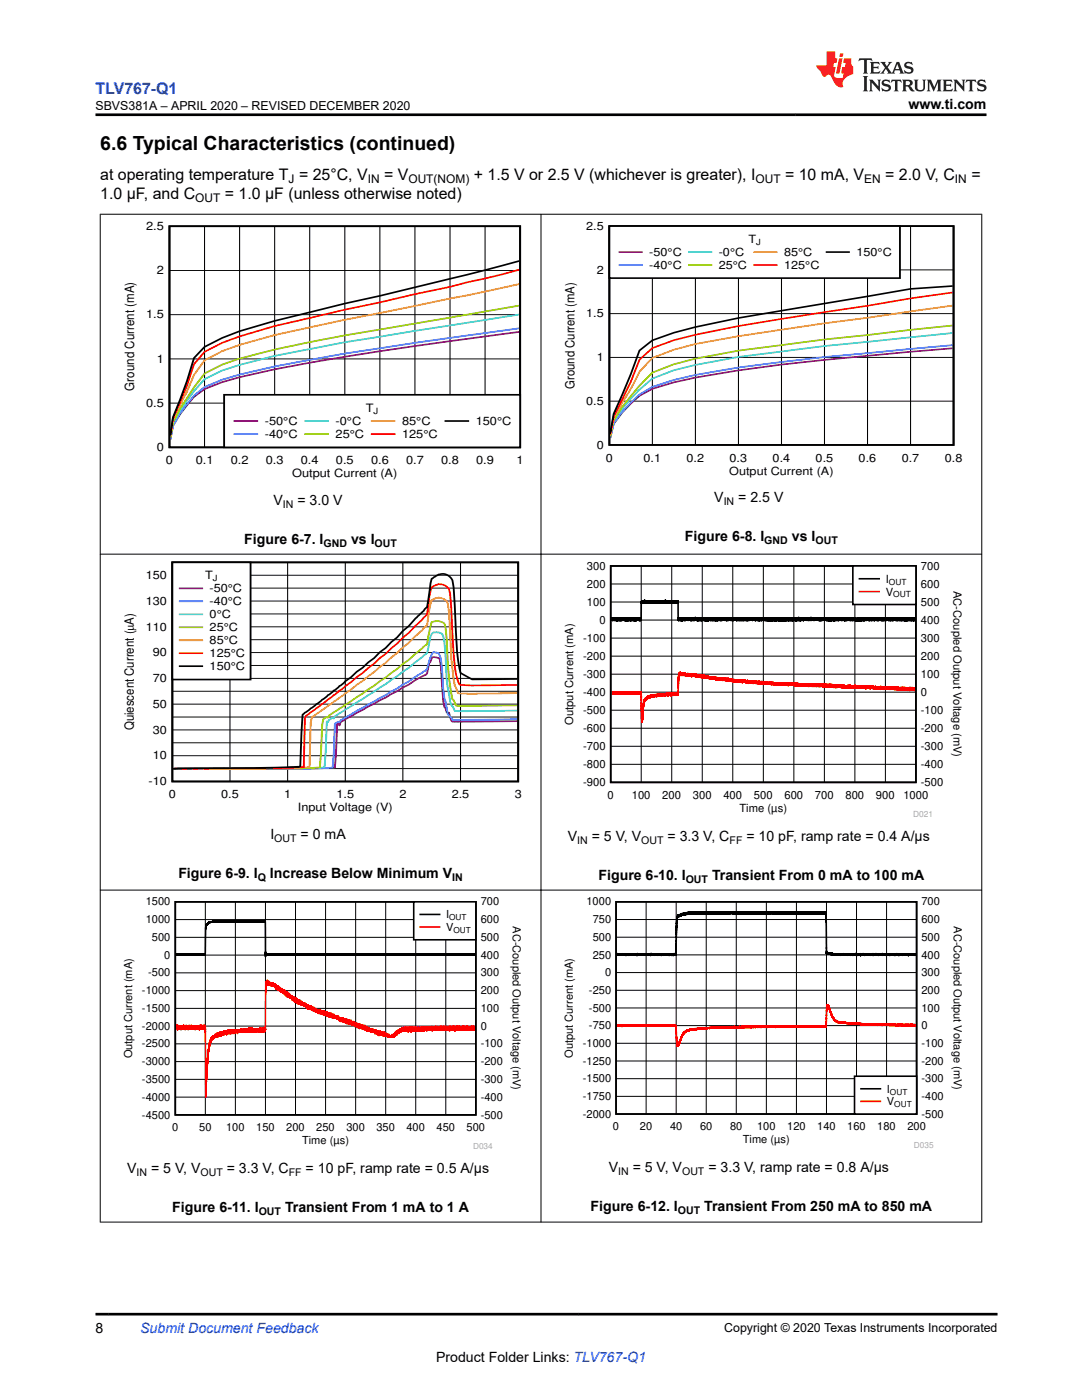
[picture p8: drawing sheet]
<svg xmlns="http://www.w3.org/2000/svg" width="216mm" height="279mm" viewBox="0 0 216 279" stroke-linecap="round" stroke-linejoin="round" font-family="sans-serif">
<defs><g id="words">
<text font-size="3.9" x="20" y="29.9">6.6 Typical Characteristics (continued)</text>
<text font-size="3.2" fill="#00f" x="19" y="18.7">TLV767-Q1</text>
<g font-size="3.2">
<text x="20" y="35.8">at operating temperature T = 25°C, V</text>
<text x="76.6" y="35.8">= V</text>
<text x="94.5" y="35.8">+ 1.5 V or 2.5 V (whichever is greater), I</text>
<text x="156.7" y="35.8">= 10 mA, V</text>
<text x="176.6" y="35.8">= 2.0 V, C</text>
<text x="193.8" y="35.8">=</text>
<text x="20" y="39.6">1.0 µF, and C</text>
<text x="44.9" y="39.6">= 1.0 µF (unless otherwise noted)</text>
</g>
<g font-size="2.8">
<text x="181.3" y="21.8">www.ti.com</text>
<text x="54.6" y="100.8">V</text>
<text x="59.4" y="100.8">= 3.0 V</text>
<text x="142.5" y="100.2">V</text>
<text x="147.3" y="100.2">= 2.5 V</text>
<text x="48.7" y="108.6">Figure 6-7. I</text>
<text x="70.1" y="108.6">vs I</text>
<text x="136.7" y="108">Figure 6-8. I</text>
<text x="158" y="108">vs I</text>
<text x="53.9" y="167.4">I</text>
<text x="60" y="167.4">= 0 mA</text>
<text x="113.3" y="167.8">V</text>
<text x="118.1" y="167.8">= 5 V, V</text>
<text x="133.2" y="167.8">= 3.3 V, C</text>
<text x="148.9" y="167.8">= 10 pF, ramp rate = 0.4 A/µs</text>
<text x="35.6" y="175.2">Figure 6-9. I</text>
<text x="53.9" y="175.2">Increase Below Minimum V</text>
<text x="119.4" y="175.6">Figure 6-10. I</text>
<text x="142.1" y="175.6">Transient From 0 mA to 100 mA</text>
<text x="121.5" y="233.9">V</text>
<text x="126.2" y="233.9">= 5 V, V</text>
<text x="141.4" y="233.9">= 3.3 V, ramp rate = 0.8 A/µs</text>
<text x="25.4" y="234.1">V</text>
<text x="30.1" y="234.1">= 5 V, V</text>
<text x="45.2" y="234.1">= 3.3 V, C</text>
<text x="61" y="234.1">= 10 pF, ramp rate = 0.5 A/µs</text>
<text x="34.4" y="241.9">Figure 6-11. I</text>
<text x="56.9" y="241.9">Transient From 1 mA to 1 A</text>
<text x="117.9" y="241.7">Figure 6-12. I</text>
<text x="140.5" y="241.7">Transient From 250 mA to 850 mA</text>
<text x="19" y="266.1">8</text>
<text x="87" y="271.7">Product Folder Links: TLV767-Q1</text>
</g>
<text font-size="2.8" fill="#00f" x="28" y="266.1">Submit Document Feedback</text>
<text font-size="2.6" x="26.7" y="77.9" transform="rotate(-90 26.7 77.9)">Ground Current (mA)</text>
<g font-size="2.5">
<text x="19.1" y="21.9">SBVS381A – APRIL 2020 – REVISED DECEMBER 2020</text>
<text x="114.6" y="77.6" transform="rotate(-90 114.6 77.6)">Ground Current (mA)</text>
<text x="26.7" y="145.8" transform="rotate(-90 26.7 145.8)">Quiescent Current (PA)</text>
<text x="144.5" y="265.8">Copyright © 2020 Texas Instruments Incorporated</text>
</g>
<g font-size="2.4">
<text x="38.9" y="40.3">OUT</text>
<text x="57.6" y="36.5">J</text>
<text x="73.4" y="36.5">IN</text>
<text x="81.5" y="36.5">OUT(NOM)</text>
<text x="150.7" y="36.5">OUT</text>
<text x="172.5" y="36.5">EN</text>
<text x="190.6" y="36.5">IN</text>
</g>
<g font-size="2.3">
<text x="29.1" y="45.9">2.5</text>
<text x="116.9" y="45.9">2.5</text>
<text x="129.6" y="51.1">-50°C</text>
<text x="129.6" y="53.7">-40°C</text>
<text x="143.4" y="51.1">-0°C</text>
<text x="143.4" y="53.7">25°C</text>
<text x="149.3" y="48.5">T</text>
<text x="156.5" y="51.1">85°C</text>
<text x="156.5" y="53.7">125°C</text>
<text x="170.9" y="51.1">150°C</text>
<text x="31.3" y="54.7">2</text>
<text x="119.1" y="54.6">2</text>
<text x="29.1" y="63.6">1.5</text>
<text x="116.9" y="63.3">1.5</text>
<text x="31.3" y="72.4">1</text>
<text x="119.1" y="72.1">1</text>
<text x="29.1" y="81.2">0.5</text>
<text x="73" y="82.2">T</text>
<text x="116.9" y="80.8">0.5</text>
<text x="52.8" y="84.8">-50°C</text>
<text x="52.8" y="87.4">-40°C</text>
<text x="67" y="84.8">-0°C</text>
<text x="67" y="87.4">25°C</text>
<text x="80.2" y="84.8">85°C</text>
<text x="80.2" y="87.4">125°C</text>
<text x="94.9" y="84.8">150°C</text>
<text x="119.1" y="89.5">0</text>
<text x="31.3" y="90">0</text>
<text x="33.1" y="92.6">0</text>
<text x="39" y="92.6">0.1</text>
<text x="46" y="92.6">0.2</text>
<text x="53" y="92.6">0.3</text>
<text x="58.3" y="95.3">Output Current (A)</text>
<text x="60" y="92.6">0.4</text>
<text x="67" y="92.6">0.5</text>
<text x="74" y="92.6">0.6</text>
<text x="81" y="92.6">0.7</text>
<text x="88" y="92.6">0.8</text>
<text x="95" y="92.6">0.9</text>
<text x="103.1" y="92.6">1</text>
<text x="120.9" y="92.1">0</text>
<text x="128.4" y="92.1">0.1</text>
<text x="137" y="92.1">0.2</text>
<text x="145.5" y="94.7">Output Current (A)</text>
<text x="145.6" y="92.1">0.3</text>
<text x="154.2" y="92.1">0.4</text>
<text x="162.8" y="92.1">0.5</text>
<text x="171.3" y="92.1">0.6</text>
<text x="179.9" y="92.1">0.7</text>
<text x="188.5" y="92.1">0.8</text>
<text x="29.1" y="115.5">150</text>
<text x="40.9" y="115.6">T</text>
<text x="41.8" y="118.2">-50°C</text>
<text x="29.1" y="125.8">110</text>
<text x="29.1" y="120.7">130</text>
<text x="41.8" y="120.8">-40°C</text>
<text x="41.8" y="123.4">0°C</text>
<text x="41.8" y="126">25°C</text>
<text x="30.5" y="131">90</text>
<text x="41.8" y="128.6">85°C</text>
<text x="41.8" y="131.2">125°C</text>
<text x="30.5" y="136.1">70</text>
<text x="41.8" y="133.8">150°C</text>
<text x="30.5" y="141.3">50</text>
<text x="30.5" y="146.4">30</text>
<text x="30.5" y="151.6">10</text>
<text x="29.6" y="156.7">-10</text>
<text x="33.7" y="159.3">0</text>
<text x="44.1" y="159.3">0.5</text>
<text x="56.7" y="159.3">1</text>
<text x="59.4" y="161.9">Input Voltage (V)</text>
<text x="67.1" y="159.3">1.5</text>
<text x="79.7" y="159.3">2</text>
<text x="90.1" y="159.3">2.5</text>
<text x="102.7" y="159.3">3</text>
</g>
<g font-size="2.2">
<text x="117.1" y="113.7">300</text>
<text x="183.7" y="113.7">700</text>
<text x="117.1" y="117.3">200</text>
<text x="176.7" y="116.3">I</text>
<text x="176.7" y="118.9">V</text>
<text x="183.7" y="117.3">600</text>
<text x="190.3" y="117.9" transform="rotate(90 190.3 117.9)">AC-Coupled Output Voltage (mV)</text>
<text x="117.1" y="120.9">100</text>
<text x="119.6" y="124.5">0</text>
<text x="183.7" y="120.9">500</text>
<text x="183.7" y="124.5">400</text>
<text x="116.4" y="131.7">-200</text>
<text x="116.4" y="128.1">-100</text>
<text x="183.7" y="131.7">200</text>
<text x="183.7" y="128.1">300</text>
<text x="116.4" y="135.3">-300</text>
<text x="183.7" y="135.3">100</text>
<text x="116.4" y="142.5">-500</text>
<text x="116.4" y="138.9">-400</text>
<text x="183.7" y="142.5">-100</text>
<text x="183.7" y="138.9">0</text>
<text x="114.3" y="144.7" transform="rotate(-90 114.3 144.7)">Output Current (mA)</text>
<text x="116.4" y="149.7">-700</text>
<text x="116.4" y="146.1">-600</text>
<text x="183.7" y="149.7">-300</text>
<text x="183.7" y="146.1">-200</text>
<text x="116.4" y="153.3">-800</text>
<text x="183.7" y="153.3">-400</text>
<text x="116.4" y="156.9">-900</text>
<text x="121.2" y="159.4">0</text>
<text x="126.1" y="159.4">100</text>
<text x="132.2" y="159.4">200</text>
<text x="138.2" y="159.4">300</text>
<text x="144.3" y="159.4">400</text>
<text x="147.5" y="162">Time (µs)</text>
<text x="150.4" y="159.4">500</text>
<text x="156.5" y="159.4">600</text>
<text x="162.6" y="159.4">700</text>
<text x="168.7" y="159.4">800</text>
<text x="174.8" y="159.4">900</text>
<text x="180.3" y="159.4">1000</text>
<text x="183.7" y="156.9">-500</text>
<text x="29.1" y="184.2">1000</text>
<text x="29.1" y="180.7">1500</text>
<text x="89" y="183.3">I</text>
<text x="89" y="185.8">V</text>
<text x="95.9" y="184.2">600</text>
<text x="95.9" y="180.7">700</text>
<text x="102.3" y="184.9" transform="rotate(90 102.3 184.9)">AC-Coupled Output Voltage (mV)</text>
<text x="117" y="180.7">1000</text>
<text x="118.3" y="184.2">750</text>
<text x="183.9" y="184.2">600</text>
<text x="183.9" y="180.7">700</text>
<text x="190.3" y="184.9" transform="rotate(90 190.3 184.9)">AC-Coupled Output Voltage (mV)</text>
<text x="30.3" y="187.8">500</text>
<text x="32.8" y="191.3">0</text>
<text x="95.9" y="191.3">400</text>
<text x="95.9" y="187.8">500</text>
<text x="118.3" y="191.3">250</text>
<text x="118.3" y="187.8">500</text>
<text x="183.9" y="191.3">400</text>
<text x="183.9" y="187.8">500</text>
<text x="29.6" y="194.9">-500</text>
<text x="95.9" y="194.9">300</text>
<text x="120.7" y="194.8">0</text>
<text x="183.9" y="194.8">300</text>
<text x="28.3" y="202">-1500</text>
<text x="28.3" y="198.4">-1000</text>
<text x="95.9" y="202">100</text>
<text x="95.9" y="198.4">200</text>
<text x="117.5" y="201.9">-500</text>
<text x="117.5" y="198.3">-250</text>
<text x="183.9" y="201.9">100</text>
<text x="183.9" y="198.3">200</text>
<text x="28.3" y="209">-2500</text>
<text x="28.3" y="205.5">-2000</text>
<text x="95.9" y="209">-100</text>
<text x="95.9" y="205.5">0</text>
<text x="116.3" y="208.9">-1000</text>
<text x="117.5" y="205.4">-750</text>
<text x="183.9" y="205.4">0</text>
<text x="183.9" y="208.9">-100</text>
<text x="26.4" y="211.2" transform="rotate(-90 26.4 211.2)">Output Current (mA)</text>
<text x="28.3" y="212.6">-3000</text>
<text x="95.9" y="212.6">-200</text>
<text x="114.3" y="211.1" transform="rotate(-90 114.3 211.1)">Output Current (mA)</text>
<text x="116.3" y="216">-1500</text>
<text x="116.3" y="212.5">-1250</text>
<text x="183.9" y="216">-300</text>
<text x="183.9" y="212.5">-200</text>
<text x="28.3" y="219.7">-4000</text>
<text x="28.3" y="216.1">-3500</text>
<text x="95.9" y="219.7">-400</text>
<text x="95.9" y="216.1">-300</text>
<text x="116.3" y="219.5">-1750</text>
<text x="177" y="218.1">I</text>
<text x="177" y="220.6">V</text>
<text x="183.9" y="219.5">-400</text>
<text x="28.3" y="223.2">-4500</text>
<text x="34.4" y="225.7">0</text>
<text x="39.7" y="225.7">50</text>
<text x="45.1" y="225.7">100</text>
<text x="51.1" y="225.7">150</text>
<text x="57.1" y="225.7">200</text>
<text x="63.1" y="225.7">250</text>
<text x="69.1" y="225.7">300</text>
<text x="75.1" y="225.7">350</text>
<text x="81.1" y="225.7">400</text>
<text x="87.1" y="225.7">450</text>
<text x="93.1" y="225.7">500</text>
<text x="95.9" y="223.2">-500</text>
<text x="116.3" y="223.1">-2000</text>
<text x="122.3" y="225.6">0</text>
<text x="127.7" y="225.6">20</text>
<text x="133.7" y="225.6">40</text>
<text x="139.7" y="225.6">60</text>
<text x="145.7" y="225.6">80</text>
<text x="151.1" y="225.6">100</text>
<text x="157.1" y="225.6">120</text>
<text x="163.1" y="225.6">140</text>
<text x="169.1" y="225.6">160</text>
<text x="175.1" y="225.6">180</text>
<text x="181.1" y="225.6">200</text>
<text x="183.9" y="223.1">-500</text>
<text x="60.3" y="228.3">Time (µs)</text>
<text x="148.2" y="228.1">Time (µs)</text>
</g>
<g font-size="2.1">
<text x="56.5" y="101.4">IN</text>
<text x="144.4" y="100.8">IN</text>
<text x="64.6" y="109.2">GND</text>
<text x="74.8" y="109.2">OUT</text>
<text x="152.5" y="108.6">GND</text>
<text x="162.7" y="108.6">OUT</text>
<text x="54.7" y="168">OUT</text>
<text x="115.2" y="168.4">IN</text>
<text x="127.9" y="168.4">OUT</text>
<text x="145.6" y="168.4">FF</text>
<text x="51.4" y="175.8">Q</text>
<text x="90.2" y="175.8">IN</text>
<text x="136.8" y="176.2">OUT</text>
<text x="27.2" y="234.7">IN</text>
<text x="40" y="234.7">OUT</text>
<text x="57.6" y="234.7">FF</text>
<text x="123.3" y="234.5">IN</text>
<text x="136.1" y="234.5">OUT</text>
<text x="51.6" y="242.5">OUT</text>
<text x="135.3" y="242.3">OUT</text>
</g>
<g font-size="1.7">
<text x="150.9" y="48.9">J</text>
<text x="74.6" y="82.6">J</text>
<text x="42.5" y="116">J</text>
<text x="177.4" y="116.7">OUT</text>
<text x="178.2" y="119.2">OUT</text>
<text x="177.6" y="218.4">OUT</text>
<text x="178.4" y="221">OUT</text>
</g>
<g font-size="1.7" fill="#a8a8a8">
<text x="182.2" y="163">D021</text>
<text x="182.3" y="229">D035</text>
</g>
<g font-size="1.6">
<text x="89.6" y="183.7">OUT</text>
<text x="90.5" y="186.2">OUT</text>
</g>
<text font-size="1.6" fill="#a8a8a8" x="94.4" y="229.2">D034</text>
</g></defs>
<path d="M33.8 45.1h70v44.2h-70zM103.6 52.1l-10.3 2.7-17.5 4.2-7 1.6-14 3.4-7 2.1-3.5 1.3-3.5 1.8-2.1 2.3-1.4 4.5-2.8 7.3-.5 3.6" fill="none" stroke="#000" stroke-width=".35"/>
<g fill="none" stroke="#000" stroke-width=".2">
<path d="M33.8 54h70M40.8 45.1v44.2M47.8 45.1v44.2M54.8 45.1v44.2M61.8 45.1v44.2M68.8 45.1v44.2M75.8 45.1v44.2M82.8 45.1v44.2M89.8 45.1v44.2M96.8 45.1v44.2M33.8 71.6h70M33.8 62.8h70"/>
<path d="M33.8 80.5h70"/>
</g>
<path d="M103.6 66.2a939.7 939.7 0 0 0-48.8 7.5l-7 1.6-3.5 1-3.5 1.3-2.1 1.6-2.8 3.5-1.4 2.3-.5 2.7" fill="none" stroke="#7f007f" stroke-width=".35"/>
<path d="M103.6 65.5a1157.8 1157.8 0 0 0-41.8 6.3l-7 1.3-7 1.6-3.5 1.1-3.5 1.4-2.1 1.8-2.8 3.5-1.4 2.4-.5 2.8" fill="none" stroke="#3265ff" stroke-width=".35"/>
<path d="M103.6 62.8l-20.8 3.2a461.1 461.1 0 0 0-28 5l-7 1.8-3.5 1.1-3.5 1.8a39.7 39.7 0 0 0-6.3 8.8l-.5 3" fill="none" stroke="#32cccc" stroke-width=".35"/>
<path d="M103.6 61l-20.8 3.6a444.1 444.1 0 0 0-28 5.2l-7 1.8-3.5 1.2-3.5 1.7a59.8 59.8 0 0 0-6.3 9.8l-.5 3.1" fill="none" stroke="#98cc00" stroke-width=".35"/>
<path d="M103.6 56.7l-10.3 2.2-24.5 4.9-14 3.1-7 1.9-3.5 1.3-3.5 1.8-2.1 2.9-1.4 3.3-2.8 5.7-.5 3.3" fill="none" stroke="#ff9800" stroke-width=".35"/>
<path d="M103.6 53.8l-13.8 3.4-21 4.6-14 3.3-7 2-3.5 1.3-3.5 1.8-2.1 2.5-1.4 4.2-2.8 6.6-.5 3.5" fill="none" stroke="#f00" stroke-width=".35"/>
<path d="M44.7 78.8h59.1v10.5h-59.1z" fill-rule="evenodd" fill="#fff"/>
<path d="M121.6 45.1h68.7v43.7h-68.7zM190.1 57.1l-8.4 .6-34.3 5.8-8.6 1.8-4.3 1.1-4.3 1.5-2.6 2.1-1.7 4.6-3.5 8-.6 3.9M44.7 78.8h59.1v10.5h-59.1zM88.9 84h4.5" fill="none" stroke="#000" stroke-width=".35"/>
<path d="M190.1 69.5l-8.4 .7a641.5 641.5 0 0 0-34.3 3.7l-8.6 1.5-4.3 .9-4.3 1.3-2.6 1.4-3.4 3.3-1.8 2.3-.6 2.8M46.8 84h4.5" fill="none" stroke="#7f007f" stroke-width=".35"/>
<path d="M190.1 68.9l-8.4 .7a641.7 641.7 0 0 0-34.3 3.7l-8.6 1.5-4.3 1-4.3 1.4-2.6 1.5-3.4 3.5-1.8 2.3-.6 2.9M46.8 86.6h4.5" fill="none" stroke="#3265ff" stroke-width=".35"/>
<path d="M190.1 66.5l-8.4 .8a676.7 676.7 0 0 0-34.3 3.9l-8.6 1.6-4.3 1.1-4.3 1.6a32.1 32.1 0 0 0-7.8 8.7l-.6 3M60.9 84h4.5" fill="none" stroke="#32cccc" stroke-width=".35"/>
<path d="M190.1 65l-25.6 2.7-17.1 2.3-8.6 1.6-4.3 1.1-4.3 1.7a47.6 47.6 0 0 0-7.8 9.5l-.6 3.2M60.9 86.6h4.5" fill="none" stroke="#98cc00" stroke-width=".35"/>
<path d="M190.1 61l-17 2.4a647.8 647.8 0 0 0-34.3 5.3l-4.3 1.1-4.3 1.6-2.6 2.8-1.7 3.4-3.5 5.8-.6 3.5M74.2 84h4.5" fill="none" stroke="#ff9800" stroke-width=".35"/>
<path d="M190.1 58.4l-8.4 1.1-8.6 1.5a572.7 572.7 0 0 0-34.3 5.8l-4.3 1.1-4.3 1.6-2.6 2.3-1.7 4.3-3.5 7-.6 3.6M74.2 86.6h4.5" fill="none" stroke="#f00" stroke-width=".35"/>
<path d="M121.6 53.9h68.7M130.2 45.1v43.7M138.8 45.1v43.7M147.4 45.1v43.7M155.9 45.1v43.7M164.5 45.1v43.7M173.1 45.1v43.7M181.7 45.1v43.7M121.6 71.3h68.7M121.6 62.6h68.7M121.6 80.1h68.7" fill="none" stroke="#000" stroke-width=".2"/>
<path d="M121.6 45.1h58v10.4h-58z" fill-rule="evenodd" fill="#fff"/>
<path d="M121.6 45.1h58v10.4h-58zM164.9 50.3h4.5M34.4 112.2h69v43.8h-69zM103.2 135.5l-9 .1-2.3-1.3a36.1 36.1 0 0 1-.9-8.2l-.5-8.9-.2-1.4a2.31 2.31 0 0 0-3.7-.6l-.5 .3-.2 .9-.7 4.7-.7 .8-1.6 1.5-1.4 1.6-1.1 .9-1.2 1.3-1.1 .9-1.2 1.2-1.1 .9-1.2 1.1-7.8 6.4-6.4 4.9-.5 10.4-9.4 .3-15.9 .1" fill="none" stroke="#000" stroke-width=".35"/>
<path d="M123.6 50.3h4.5M103.2 143.9l-12.9 .1-.2-.2-.5-1.6h-.5l-.2-.9-.2-.2-.2-1.1-.5-6.8-.2-1.7-.5-.2-.9-.2-.7 1.2-.5 2.1-.2 .3-16.3 9a1.34 1.34 0 0 0-1 1.1l-.2-.4-.2 .1-.5 8.7-7.1 .2h-25.1" fill="none" stroke="#7f007f" stroke-width=".35"/>
<path d="M123.6 52.9h4.5M103.2 143.5l-12.9 .1-.2-.4-.7-.6-.3-1.3a24.8 24.8 0 0 1-.9-7.5l-.2-2.4-.5-1.1-.9-.1a2.15 2.15 0 0 0-.9 1.6l-.5 1.7-.2 .3-5.8 3.6-11.2 6.4-.3 .4-.2-.2-.7 .4-.4 8.8-7.9 .2h-23.9" fill="none" stroke="#3265ff" stroke-width=".35"/>
<path d="M137.5 50.3h4.4M103.2 141.8l-11.8 .1h-.7l-.2-.5a3.5 3.5 0 0 1-.9-2.9l-.5-2.8-.2-5-.4-3.7a1.02 1.02 0 0 0-1.2-.8h-.7l-.5 .3-.9 3.8-.7 .5a102.7 102.7 0 0 1-12.2 8.7l-5.5 3.5-.2 .4-.2-.2-.7 .5-.3 .4-.2-.1-.4 9.2-7.4 .2h-22.8" fill="none" stroke="#32cccc" stroke-width=".35"/>
<path d="M137.5 52.9h4.4M103.2 140.8l-12 .1-.2-.1-.5-1.1-.2-.1-.2-1.1a61.8 61.8 0 0 1-1-10.9l-.2-2.4-.2-.8a2.35 2.35 0 0 0-2.6-.3l-.9 4.4-.2 .2a144.3 144.3 0 0 1-17.7 13l-1.6 1.1-.3 .4-.2-.1-.7 .4-.2 1.1-.5 8.6-6.4 .2h-22.8" fill="none" stroke="#98cc00" stroke-width=".35"/>
<path d="M150.5 50.3h4.5M103.2 138.3l-11.3 .1-.5-.1-.2-.3a9.3 9.3 0 0 1-.9-4.6l-.2-1.9-.5-9.3-.2-1.7a2.02 2.02 0 0 0-3-.8h-.3l-.2 .8-.7 4.3-.2 .2a142.7 142.7 0 0 1-15 12.6l-7.8 5.6-.2 1.1-.2 8.8-6.7 .3h-20.5" fill="none" stroke="#ff9800" stroke-width=".35"/>
<path d="M150.5 52.9h4.5M103.2 136.7l-9 .1-2.3-.1-.2-.1-.3-.5a16.7 16.7 0 0 1-.9-5.5l-.7-12a2 2 0 0 0-1.3-1.9 2.85 2.85 0 0 0-2.4 .5 23.1 23.1 0 0 0-.9 5.3 85.5 85.5 0 0 1-9.4 8.8 106.5 106.5 0 0 1-9.2 7.4l-5.5 4.2-.3 .4-.2 9.8-7.8 .2-18.2 .1" fill="none" stroke="#f00" stroke-width=".35"/>
<g fill="none" stroke="#000" stroke-width=".2">
<path d="M34.4 120h69M34.4 117.4h69M34.4 114.8h69M45.9 112.2v43.8M57.4 112.2v43.8M68.9 112.2v43.8M80.4 112.2v43.8M91.9 112.2v43.8M34.4 138h69M34.4 135.4h69M34.4 132.8h69M34.4 130.2h69"/>
<path d="M34.4 127.7h69M34.4 125.1h69M34.4 122.5h69M34.4 153.4h69M34.4 150.8h69M34.4 148.2h69M34.4 145.7h69M34.4 143.1h69M34.4 140.5h69"/>
</g>
<path d="M34.4 112.2h15.6v23.4h-15.6z" fill-rule="evenodd" fill="#fff"/>
<path d="M34.4 112.2h15.6v23.4h-15.6zM35.9 133h4.4" fill="none" stroke="#000" stroke-width=".35"/>
<path d="M35.9 117.4h4.4" fill="none" stroke="#7f007f" stroke-width=".35"/>
<path d="M35.9 120h4.4" fill="none" stroke="#3265ff" stroke-width=".35"/>
<path d="M35.9 122.6h4.4" fill="none" stroke="#32cccc" stroke-width=".35"/>
<path d="M35.9 125.2h4.4" fill="none" stroke="#98cc00" stroke-width=".35"/>
<path d="M35.9 127.8h4.4" fill="none" stroke="#ff9800" stroke-width=".35"/>
<path d="M35.9 130.4h4.4" fill="none" stroke="#f00" stroke-width=".35"/>
<path d="M121.9 112.9h60.9v43.2h-60.9zM122 123.6v.1v-.2v.2v-.2l.1 .2v-.4v.4v-.4l.1 .5 .1-.3v.3v-.5v.5v-.3l.1 .2v-.2v.2v-.2v.2v-.2v.2v-.2v.2v-.2v.2v-.2v.2l.1-.2v.2v-.2v.2l.1-.2v.2v-.2v.2v-.2v.2v-.2v.2v-.4v.5l.1-.5v.4v-.2v.2v-.2v.2v-.2v.2l.1-.2v.2v-.4v.5v-.3l.1 .3v-.3v.3l.1-.3v.3v-.3l.1 .3v-.3v.3v-.3l.1 .3v-.3v.3v-.3v.3l.1-.3v.3v-.5v.5v-.3l.1 .2v-.4v.4v-.4l.1 .4v-.4v.5l.1-.5v.5v-.3v.2v-.2l.1 .2v-.2v.3v-.3v.3l.1-.5 .1 .5v-.5l.1 .5 .1-.5v.5l.1-.5v.4v-.2v.2v-.2l.1 .2v-.2v.2v-.2v.2v-.2v.2v-.2v.2v-.2v.2l.1-.2v.2v-.2v.2v-.2v.2l.1-.2v.2v-.2v.2v-.2v.3l.1-.5v.5l.1-.3v.3l.1-.5v.5v-.5v.5v-.5l.1 .5v-.3v.3l.1-.3v.3l.1-.5 .1 .5v-.5l.1 .5v-.5l.1 .5v-.5l.1 .5 .1-.5 .1 .5v-.3l.1 .3v-.3v.3v-.3l.1 .2v-.2l.1 .2v-.2v.3v-.3v.3l.1-.5 .1 .5v-.3v.2v-.2v.2v-.2l.1 .2v-.2l.1 .3v-.3v.3v-.3l.1 .3v-.3v.3l.1-.3v.3v-.3v.3v-.3l.1 .3v-.3l.1 .3v-.3v.3l.1-.3v.3v-.3v.3v-.3v.3v-.3v.2v-.2l.1 .2v-.2v.2v-.2v.2v-.2v.2v-.2v.2v-.2v.2v-.2l.1 .2v-.2v.2v-.2v.2v-.2v.2v-.2v.2v-.2v.2v-.2v.2l.1-.2v.2v-.2l.1 .2v-.4v.4v-.4l.1 .5 .1-.5 .1 .5v-.3v.3l.1-.5v.5v-.5v.4l.1-.2v.3v-.3v.3l.2-3.7v.3v-.4l.1 .4v-.4l.1 .4v-.4v.4v-.4l.1 .4v-.4v.4v-.4v.4v-.4v.4l.1-.4v.4v-.4v.4v-.4v.4v-.4v.2v-.2v.2v-.2l.1 .2v-.2v.2v-.2v.2v-.2v.2v-.2v.2l.1-.2v.2v-.2v.2v-.4v.4v-.2v.2v-.2v.2l.1-.2v.2v-.2v.2v-.2l.1 .2v-.3v.3v-.3l.1 .3v-.2v.2v-.2v.2v-.2v.2v-.2v.2v-.2l.1 .2v-.3v.3v-.2l.1 .2v-.3v.3l.1-.3v.3v-.2v.2v-.2v.2v-.2v.2l.1-.2v.2v-.2v.2v-.3l.1 .3v-.3v.3v-.2v.2v-.2v.2v-.2v.2v-.2v.2v-.2v.2v-.2v.2v-.2l.1 .2v-.2v.2v-.2v.2v-.2v.2l.1-.2v.2v-.2v.4v-.5v.3l.1-.3v.3v-.2v.2v-.2v.2l.1-.2v.2v-.3v.3l.1-.3v.3v-.2v.2v-.2v.2v-.2l.1 .2v-.2v.2v-.2v.2v-.2v.2v-.2v.2l.1-.2v.2v-.3v.3v-.2v.2v-.2v.2v-.2l.1 .2v-.2v.2v-.2v.2v-.2v.2v-.2v.2v-.2v.2v-.2v.2v-.2v.2v-.2v.2l.1-.2v.2v-.2v.2v-.2v.2v-.2v.2v-.2v.2v-.2v.2v-.2v.2v-.2l.1 .2v-.2v.2v-.2v.2v-.2v.2v-.2v.2v-.2v.2v-.2v.2v-.2v.2v-.2v.2v-.2l.1 .2 .1-.2v.2v-.2v.2v-.2v.2v-.3v.3v-.3v.3v-.3l.1 .3v-.3v.3v-.3v.3v-.2v.2v-.2l.2 .2v-.3v.5v-.4v.2v-.2v.2v-.2v.2v-.2v.2v-.2l.1 .2v-.2v.2v-.2v.2v-.2v.2v-.2l.1 .2v-.2v.4v-.4v.2v-.2v.2v-.2v.2l.1-.2 .1 .2v-.2v.2v-.3l.1 .5v-.4v.2v-.2v.2v-.2v.2v-.2v.2v-.2v.2v-.2v.2v-.2l.1 .2v-.2v.2v-.2v.2v-.2v.2v-.2v.2v-.2v.2v-.2v.2l.1-.2v.2v-.3l.1 .5v-.5l.1 .3v-.3v.3l.1-.3v.3l.1-.3v.3v-.3v.3v-.3v.3l.1-.3v.3v-.3v.3l.1-.3v.3l.2-.3v.5l.1-.5v.3v-.3l.1 .3v-.3v.3v-.3l.2 .3v-.4v.4l.1-.3v.3v-.3v.3v-.3l.1 .3v-.3v.3v-.3v.3l.1-.3v.3v-.2v.2l.1-.2v.2v-.2v.2v-.2v.2v-.2v.2v-.2v.2v-.2v.2v-.2v.2v-.2l.1 .2v-.2v.2v-.2v.2v-.2v.2v-.2v.2v-.2v.2v-.2v.2v-.2v.2l.1-.2v.2l.1-.2v.2v-.2v.2v-.2v.2v-.2v.2v-.3v.3l.1-.3v.3v-.2l.1 .2v-.3l.1 .3 .1-.2v.4v-.5l.1 .5v-.4v.2v-.2v.2v-.2v.2v-.2v.2v-.2v.2v-.2v.2v-.2v.2v-.2v.2v-.2v.2v-.2l.1 .2 .1-.2v.2v-.3v.3l.1-.3v.3l.1-.3v.3v-.3v.3v-.2v.2v-.2v.2v-.2v.2v-.2v.2v-.2v.2v-.2l.1 .2v-.2v.2v-.2v.2v-.2v.2l.1-.2v.2v-.3v.3l.1-.3v.3v-.2v.2v-.2v.2v-.2v.2v-.2l.1 .2v-.2v.2v-.3v.3l.1-.3v.3v-.2v.2l.1-.2v.2v-.3l.1 .5 .1-.5v.3v-.2v.2v-.2v.2v-.2v.2v-.2v.2v-.2v.2v-.2v.2v-.2v.2l.1-.2v.2v-.2v.2v-.2v.2v-.1v3.6l.1-.4v.5v-.5l.1 .5v-.3v.3v-.3v.2l.1-.2v.3l.1-.5 .1 .5v-.3l.1 .3v-.3v.2v-.2v.2v-.2v.2v-.2v.2v-.2v.2l.1-.2v.2v-.2v.2v-.2v.2l.1-.2v.4v-.6l.1 .5v-.5v.4v-.4v.4v-.2v.2v-.2l.1 .2v-.4v.5l.1-.5v.4v-.4l.1 .5v-.3l.1 .3v-.3v.2v-.2l.1 .2 .1-.2v.2v-.4v.5v-.5v.4l.1-.4v.4l.1-.4v.4v-.4l.1 .4v-.2l.1 .2v-.4v.4v-.4l.1 .5v-.5v.4v-.4v.4l.1-.4v.4v-.2v.2v-.2v.2v-.2v.2v-.2l.2 .2v-.2v.2v-.4v.4v-.2v.2v-.2v.2v-.2v.2v-.2v.2v-.2v.2l.1-.2 .1 .2v-.2v.2v-.4v.4v-.4v.5v-.3l.1 .3v-.3v.3v-.3v.3v-.3l.1 .2v-.4v.4l.1-.4v.4l.1-.4v.5l.1-.5 .1 .5v-.5v.5v-.3l.1 .3 .1-.5v.4v-.4l.1 .4v-.5v.5l.1-.4v.4v-.4v.4v-.4v.4l.1-.4v.4v-.2l.1 .2v-.4l.1 .5v-.5v.5v-.5l.1 .5v-.5l.1 .5v-.5l.1 .5v-.5l.1 .5 .1-.5 .1 .5v-.3v.3v-.3v.2v-.2v.2v-.2v.2l.1-.2v.2l.1-.2v.2v-.4v.5v-.3v.3l.1-.3v.3l.1-.5v.5v-.3l.1 .2v-.2v.2v-.2v.2v-.2v.2v-.2v.2l.1-.2v.3l.1-.5 .1 .5v-.3l.1 .3v-.5v.5l.1-.3v.3v-.3l.1 .3v-.3l.1 .3v-.3v.3l.1-.3v.3v-.5l.1 .5 .1-.5v.5l.1-.5v.5v-.3v.3v-.3l.1 .3v-.3v.3v-.3v.2v-.2v.2v-.2l.1 .2v-.2v.2v-.2v.2v-.2v.2v-.2l.1 .2v-.4l.1 .5 .1-.3v.2l.1-.2v.3v-.3l.1 .2v-.4l.1 .5v-.3l.1 .3v-.3v.3l.1-.5 .1 .5v-.3l.1 .3v-.5l.1 .5v-.5l.1 .5v-.3l.1 .3v-.3v.3v-.3v.3l.1-.3v.3v-.3v.3v-.3l.1 .2v-.4v.5v-.3l.1 .3 .1-.5v.5v-.5v.5v-.3v.2l.1-.2v.2v-.2v.2v-.2v.2v-.2v.2v-.2v.2v-.2v.2l.1-.2v.2v-.2l.1 .3 .1-.5v.4v-.4v.4l.1-.2v.3l.2-.5v.4v-.2v.2v-.2v.2l.1-.2v.2v-.2v.3v-.5l.1 .4v-.4v.4v-.2v.2l.1-.2v.2v-.4l.1 .4v-.4v.4l.1-.4v.4l.1-.4 .1 .4v-.4v.4v-.4l.1 .5v-.5v.4l.1-.4v.4v-.4l.1 .4v-.4v.5l.1-.5v.5l.1-.5v.5l.1-.5 .1 .5v-.5v.4l.1-.4v.5l.1-.5v.4v-.4v.4l.1-.4v.4v-.4l.1 .4v-.4l.1 .5v-.5v.4v-.4l.2 .5v-.5v.4v-.4v.4l.1-.4v.4l.1-.2v.3v-.3v.3l.1-.5 .1 .5v-.3v.2v-.2v.2v-.2v.2v-.2v.2v-.2v.2v-.2v.2v-.2l.1 .2v-.2v.2v-.2l.1 .2v-.2v.2v-.2v.2v-.2v.2v-.4v.4l.1-.4v.4v-.2v.2v-.2l.1 .2v-.2v.2v-.2v.2v-.2v.2v-.2v.2v-.2l.1 .2v-.2v.3l.1-.5v.5v-.5l.2 .5v-.3v.3l.1-.3 .1 .2v-.4v.5v-.5l.1 .5v-.3v.2l.1-.2v.3v-.3l.1 .3v-.5v.5l.2-.5v.5l.1-.5v.5v-.3l.1 .3 .1-.5v.4v-.2v.2v-.2v.2v-.2v.2v-.2v.2v-.2v.2l.1-.2v.3l.1-.5v.4v-.2v.2v-.2v.2v-.2v.2v-.2l.1 .2 .1-.2v.2v-.4v.5v-.3v.2v-.2v.2v-.2v.2l.1-.2v.2v-.4l.1 .5v-.5l.1 .5 .1-.5v.4v-.2l.2 .2v-.4v.5v-.5v.5v-.3l.1 .3 .1-.5v.4v-.2l.1 .2v-.4v.4v-.4l.1 .5v-.5v.4v-.4v.4l.1-.4v.4v-.2v.2v-.2v.2v-.2l.1 .2v-.2v.2v-.2v.2v-.2v.2v-.2v.2l.1-.2v.2v-.2l.1 .2v-.4v.4l.1-.4v.4v-.4l.1 .5v-.5v.4v-.4l.1 .4v-.4v.4v-.2l.1 .2v-.2v.2v-.2v.2v-.2v.2v-.2l.1 .2v-.2v.2l.1-.2v.2v-.4l.1 .4v-.4v.5v-.5v.5v-.5v.5l.1-.5v.4l.1-.4v.4v-.4l.1 .5v-.5v.4v-.4v.4v-.4v.4l.1-.4v.4v-.4v.4v-.2v.3v-.5l.1 .4v-.2v.2v-.2l.1 .2v-.2v.3v-.5l.1 .5v-.5l.1 .5 .1-.5v.5l.1-.5 .1 .5 .1-.5v.5v-.5v.5l.2-.5v.4v-.4v.4l.1-.2 .1 .2v-.4v.5v-.3v.2v-.2v.2v-.2v.2l.1-.2v.3l.1-.3v.3v-.5v.4v-.4v.4l.1-.4v.4v-.4v.4v-.4v.4v-.4v.4v-.4v.4l.1-.2v.2v-.4l.1 .4v-.4v.5l.1-.5v.5l.1-.5v.5l.1-.5v.5v-.3v.2l.1-.2v.3v-.3v.3l.1-.3v.3v-.5l.1 .5v-.3l.1 .3v-.3v.3v-.3l.1 .3v-.3v.3v-.3v.3l.1-.3v.3l.1-.3v.3v-.5l.1 .5v-.3v.3v-.3l.1 .3v-.3v.3v-.3l.1 .3v-.3v.3v-.3v.3l.1-.3v.3v-.3l.1 .3v-.3v.3v-.3l.1 .2 .1-.2v.3v-.3v.3v-.3v.3l.1-.5 .1 .5v-.3v.3v-.3v.3v-.3l.1 .3v-.3v.2l.1-.2v.3v-.3v.3l.1-.5v.5l.1-.5v.5l.1-.3 .1 .3v-.3v.3v-.5v.5l.1-.5 .1 .5v-.3v.3v-.3l.1 .3v-.5v.5v-.3l.1 .3v-.3l.1 .3v-.3v.3v-.5l.1 .5v-.3v.3v-.3v.3v-.3l.1 .3v-.3l.1 .3v-.3v.3v-.3v.3v-.3v.3l.1-.3v.3v-.3l.1 .3v-.3v.3v-.3v.3l.1-.5v.5l.1-.5 .1 .5v-.3v.3v-.3l.1 .3v-.3v.3l.1-.3v.3v-.5l.1 .5v-.3l.1 .3v-.3l.1 .3v-.3l.1 .3 .1-.3v.3v-.5v.5v-.3v.3v-.3l.1 .3v-.3v.3l.1-.3v.3v-.5v.5l.1-.3 .1 .3v-.3v.3v-.5v.4v-.2v.2l.1-.2v.2v-.2v.2v-.2v.2v-.2v.2v-.2v.2v-.2v.2v-.2l.1 .2v-.2l.1 .2v-.2v.3v-.3v.3v-.3v.3l.1-.3v.3v-.3v.3v-.3l.1 .3v-.3v.3l.1-.3v.3v-.5l.1 .5 .1-.5 .1 .5 .1-.5v.5v-.5l.1 .5 .1-.5 .1 .5v-.5v.5v-.3l.1 .2v-.2v.2v-.2v.2v-.2l.1 .2v-.4v.5v-.5v.4v-.2l.1 .2 .1-.2v.3v-.6v.6l.1-.5v.5l.1-.5 .1 .5 .1-.5v.5l.1-.5v.4l.1-.4 .1 .4v-.4v.4v-.2v.2v-.2l.1 .2v-.2l.1 .2v-.2v.3v-.3v.3l.1-.5v.4l.1-.4v.4v-.4v.4v-.4l.1 .4v-.4v.4l.1-.4v.4v-.4v.4l.1-.4v.4l.1-.4v.4v-.2v.2l.1-.2v.2v-.4v.5l.1-.5v.4v-.4v.4l.1-.4 .1 .4v-.4v.5v-.5v.4l.1-.4v.5v-.5l.1 .4v-.4v.4l.1-.4v.4v-.4l.1 .4 .1-.4v.4v-.4v.4v-.4v.5v-.6v.5v-.4v.4l.1-.4v.4v-.4v.4v-.4l.1 .4v-.4v.4l.1-.4v.4v-.4v.4v-.4v.4l.1-.4v.4v-.4v.4v-.4v.4v-.4v.4l.1-.4 .1 .4v-.4v.5v-.5v.4v-.4l.1 .4v-.4v.4v-.4v.4v-.4v.4l.1-.4v.4v-.4v.4v-.4v.4l.1-.4v.4v-.4l.1 .4v-.4v.4v-.4l.1 .4v-.4v.4v-.4v.4l.1-.4v.4v-.4v.4l.1-.4v.4v-.4v.4v-.4v.4l.1-.4 .1 .4v-.4v.4v-.4v.4l.1-.4v.5v-.5l.1 .5v-.5l.1 .5v-.3l.1 .3v-.5l.1 .5v-.3l.1 .3v-.5l.1 .5v-.5v.4v-.4l.1 .4v-.2v.2l.1-.2v.2v-.4v.4v-.4v.4v-.4l.1 .4v-.4v.4v-.4v.4l.1-.4 .1 .4v-.4v.5v-.5v.4v-.4l.1 .4v-.4v.4v-.2v.2l.1-.2 .1 .2v-.4v.4v-.4l.1 .5 .1-.5v.5l.1-.5v.4l.1-.4v.5l.1-.5 .1 .5v-.5v.5v-.3v.3v-.3v.3v-.3l.1 .3v-.3v.3v-.3v.3v-.3l.1 .3v-.3v.3l.1-.3v.3v-.3v.3v-.3v.3v-.5l.1 .5v-.5v.5v-.3v.3l.1-.3v.3l.1-.3v.3v-.5l.1 .5 .1-.5v.5v-.5l.1 .5v-.3v.3v-.3v.3v-.3v.3v-.3v.3v-.3l.1 .3v-.3v.3v-.3v.3v-.3v.3l.1-.3v.3v-.3v.3l.1-.3v.2l.1-.2v.3v-.3l.1 .3 .1-.3v.3l.1-.5v.4v-.2v.2v-.2v.2v-.2v.2v-.2v.2v-.2v.2l.1-.2v.3l.1-.5 .1 .5 .1-.5v.5v-.5v.4v-.2v.2l.2-.2v.2v-.4v.4v-.2l.1 .2v-.4l.1 .4v-.4l.1 .5v-.5v.4l.1-.4v.5l.1-.5v.4v-.4v.4v-.4v.4v-.4v.4l.1-.4v.4l.1-.4 .1 .4v-.4v.5v-.3l.1 .3v-.3v.3l.1-.3v.3l.1-.5 .1 .5v-.3v.3l.1-.5v.5l.1-.5v.4l.1-.4v.4v-.4l.1 .5v-.5v.4v-.4v.4l.1-.4v.4v-.4v.4v-.4v.4l.1-.4v.4v-.4l.1 .4v-.4v.4v-.4v.4v-.4l.1 .5 .1-.5 .1 .5v-.3v.2l.1-.2v.2v-.4v.5v-.5v.4v-.2l.1 .2v-.4v.5l.1-.5 .1 .4v-.2v.2l.1-.2v.3v-.3v.2v-.2v.2l.1-.2v.3v-.3v.2v-.2v.2v-.2v.2v-.2v.2l.1-.2v.2v-.2v.2v-.2v.2v-.2v.2v-.2l.1 .2v-.2v.3v-.5v.5l.1-.3v.3v-.3v.3v-.3v.3v-.3l.1 .3v-.3v.3v-.3v.3l.1-.3v.3l.1-.3v.3v-.3v.3v-.3l.1 .3v-.3v.3l.1-.3v.3v-.3v.3v-.5l.1 .5v-.3v.3l.1-.3v.3v-.5l.1 .5v-.3v.3v-.3l.1 .3v-.3v.3v-.3v.3v-.3l.1 .3v-.3v.3v-.3l.1 .3v-.3v.3v-.3v.3v-.3l.1 .3v-.3l.1 .3v-.3v.3l.1-.5v.4v-.2l.1 .2v-.2v.3v-.3l.1 .3 .1-.3v.3v-.5v.5l.1-.5v.5l.1-.3v.2v-.2v.2v-.2v.2v-.2v.2v-.2v.2v-.2v.2v-.2v.2v-.2l.1 .2 .1-.2v.2v-.4v.5l.1-.5v.4v-.4v.4v-.2v.2v-.2v.2l.2-.2v.2v-.4v.4v-.4v.4l.1-.4v.4v-.4l.1 .5 .1-.5v.5v-.3l.1 .3 .1-.3v.3v-.5v.4v-.2l.1 .2v-.2v.2l.1-.2v.2v-.2v.3v-.5l.1 .5v-.5l.2 .5v-.5v.4v-.2l.1 .2v-.2l.1 .2v-.4v.4v-.4v.5l.1-.3v.3l.1-.3v.3l.1-.5v.4l.1-.4v.4v-.2v.2v-.2v.2v-.2v.2v-.2v.2l.1-.2v.3l.1-.5v.4l.1-.4v.4l.1-.2v.3l.1-.5v.5v-.5v.5v-.3l.2 .3v-.3v.2v-.2v.2v-.2v.2v-.2v.2v-.2v.2v-.2v.2v-.2v.2v-.2l.1 .2v-.2v.2l.1-.2v.2v-.2v.2v-.4l.1 .5 .1-.5v.4l.1-.4v.4v-.4v.5v-.5l.1 .5 .1-.5v.5v-.3l.1 .3v-.3v.3l.1-.5v.5v-.5l.1 .5v-.5v.4v-.2l.1 .2v-.4v.5v-.5l.1 .4v-.4v.4l.1-.4v.4v-.2v.3v-.5v.5l.1-.5v.4v-.4v.4l.1-.4 .1 .4v-.2v.2l.1-.2v.2v-.4v.4v-.4v.4l.1-.4v.4v-.4v.4v-.2v.2l.1-.2v.3l.1-.5v.5v-.5l.1 .5 .1-.5v.5l.1-.5v.5l.1-.5 .1 .5v-.3l.1 .3v-.5v.5l.1-.5 .1 .5v-.5v.5l.1-.5v.4v-.2v.2v-.2v.2v-.2v.2v-.2v.2v-.2v.2v-.2l.1 .2v-.4v.4l.1-.4v.4l.1-.4v.4v-.4v.4l.1-.2v.3l.1-.5v.4l.1-.4v.4v-.4l.1 .5v-.5v.5l.1-.5 .1 .5v-.5v.4v-.4l.1 .4v-.4v.5l.1-.5v.4l.1-.4v.5v-.3l.1 .3v-.3l.1 .3v-.3v.2v-.2v.2v-.2v.2l.1-.2v.2v-.4v.5l.1-.5v.5l.1-.5 .1 .5v-.5l.1 .5v-.3v.3v-.3l.1 .2 .1-.4v.5v-.3l.1 .3v-.3v.3v-.3l.1 .3 .1-.3v.3v-.3v.3v-.5v.5v-.3v.3v-.3l.1 .3v-.3v.2l.1-.2v.3v-.3v.3l.1-.5v.5v-.3l.1 .3v-.3v.3l.1-.5 .1 .5v-.5l.1 .5v-.5l.1 .5v-.3v.2v-.2v.2v-.2l.1 .2v-.2v.2v-.2v.2v-.2v.2v-.2v.2l.1-.2v.2v-.2v.2v-.4l.1 .5v-.5l.1 .5v-.5l.1 .5v-.5v.4l.1-.4 .1 .4v-.4v.5l.1-.5v.5v-.5l.1 .5v-.3v.3v-.3l.1 .3v-.3v.2v-.2v.2v-.2l.1 .2v-.2v.2v-.2v.2v-.2v.2v-.2v.2v-.2v.1" fill="none" stroke="#000" stroke-width=".32"/>
<g fill="none" stroke="#000" stroke-width=".2">
<path d="M121.9 116.5h60.9M127.9 112.9v43.2M134 112.9v43.2M140.1 112.9v43.2M146.2 112.9v43.2M152.3 112.9v43.2M158.4 112.9v43.2M164.5 112.9v43.2M170.6 112.9v43.2M176.7 112.9v43.2M121.9 138.1h60.9M121.9 134.5h60.9"/>
<path d="M121.9 130.9h60.9M121.9 127.3h60.9M121.9 123.7h60.9M121.9 120.1h60.9M121.9 152.5h60.9M121.9 148.9h60.9M121.9 145.3h60.9M121.9 141.7h60.9"/>
</g>
<path d="M182.6 137.3l-.1 .5v-.5l-.1 .4v-.4v.4l-.1-.4v.4v-.4v.3l-.1-.3v.4v-.4v.4v-.4l-.1 .4-.1-.4v.4v-.5v.5v-.4v.3v-.3l-.1 .3v-.3v.4l-.1-.4v.4v-.4v.3v-.3l-.1 .3v-.4l-.1 .5v-.5l-.1 .6v-.6v.5v-.4l-.1 .4v-.4v.4v-.4v.3v-.3v.3v-.3v.3v-.3v.3v-.3v.3v-.3v.3v-.3v.3v-.3v.3l-.1-.3v.3v-.3l-.1 .3v-.3v.3v-.3v.4v-.4v.5v-.5v.3l-.1-.3v.3v-.3v.3v-.3v.3v-.3v.3v-.3v.3v-.3v.3v-.3v.3v-.3v.3v-.3v.3v-.3v.3v-.3v.3l-.1-.3v.3v-.3v.3v-.3l-.1 .3v-.3v.4v-.4v.4l-.2-.5v.5l-.1-.5v.4v-.3v.3v-.3v.3v-.3v.3l-.1-.3v.3v-.4l-.1 .5v-.5v.4v-.4l-.1 .4v-.4v.4l-.1-.3v.4l-.1-.5v.5l-.1-.5v.5v-.5l-.1 .5v-.5l-.1 .5-.1-.5v.4v-.3v.3v-.3v.3v-.3v.3l-.1-.3v.4v-.5l-.1 .5v-.4v.3v-.3v.3v-.3l-.1 .3v-.3v.3v-.3v.3l-.1-.3v.3v-.3v.3v-.4v.5l-.1-.5v.4v-.4v.4v-.4v.4l-.2-.4v.4v-.4v.5v-.5v.4l-.1-.4v.4v-.4v.4v-.4v.4l-.1-.4v.4v-.4l-.1 .4-.1-.4v.4v-.4v.5l-.1-.6v.5v-.4l-.1 .4-.1-.5v.5v-.5l-.1 .5-.1-.5v.5v-.5l-.1 .5v-.4v.2v-.2v.2v-.2l-.1 .2v-.2v.2v-.2v.4v-.4l-.1 .4v-.4v.4v-.4l-.1 .4v-.4l-.1 .4v-.5v.5v-.4v.4v-.4l-.1 .4-.1-.4v.4v-.5l-.2 .5v-.5v.5v-.5v.3v-.2v.2v-.2v.2l-.2-.2v.2v-.3v.3v-.3l-.1 .3v-.3v.5l-.1-.5v.3v-.3v.3l-.1-.3v.3v-.3v.3v-.2l-.1 .2v-.2v.2l-.1-.2v.2v-.3l-.1 .3v-.3l-.1 .5v-.5l-.1 .5-.1-.5v.3v-.3l-.1 .5v-.5v.3l-.1-.3v.3v-.3v.3v-.3v.3v-.3l-.2 .3v-.4v.6v-.5l-.1 .5-.1-.5v.3v-.3v.3v-.3l-.1 .3v-.3v.3v-.3v.3l-.1-.3v.3v-.3v.3v-.3v.3l-.1-.3v.3v-.3v.3l-.1-.3v.3v-.3l-.1 .3v-.3v.3v-.3l-.1 .2v-.2v.2l-.1-.2v.3l-.1-.4v.4v-.3l-.1 .3v-.3l-.1 .3v-.3l-.1 .3v-.3v.3l-.1-.3v.3v-.4l-.1 .4-.1-.6v.5l-.1-.3v.3v-.3v.3v-.3v.3v-.2v.2v-.2v.2v-.2l-.1 .2-.1-.2v.2v-.3v.3v-.3v.3v-.3l-.1 .4v-.4v.3l-.1-.3v.4v-.4v.3l-.1-.3v.3v-.2l-.1 .2v-.3v.3l-.1-.3v.3v-.3l-.1 .3v-.3v.3l-.1-.5v.5v-.3v.3v-.3v.3l-.1-.3v.3l-.1-.3-.1 .3v-.3v.4v-.6l-.1 .6v-.4v.3v-.3l-.1 .3v-.5v.5l-.1-.3v.3v-.3v.3l-.1-.3v.3l-.1-.5v.4v-.4l-.1 .5v-.5v.5l-.1-.5-.1 .5v-.5v.5l-.2-.5v.5l-.2-.5v.4v-.2l-.1 .2v-.4v.4l-.1-.4v.4v-.4v.4l-.1-.4v.4v-.4v.4v-.4v.4l-.1-.4-.1 .4v-.4v.5v-.5l-.1 .5-.1-.5-.1 .5v-.5v.5l-.1-.5v.5l-.1-.6v.5v-.4v.4v-.4v.4l-.1-.4v.4v-.4v.4v-.4l-.1 .4v-.4v.5l-.1-.5v.4v-.4v.4v-.4l-.1 .4v-.4v.4v-.4v.4v-.4v.4l-.1-.4v.4v-.4l-.1 .4v-.4v.4v-.4v.4v-.4v.4l-.1-.4v.4v-.4l-.1 .4v-.4v.4l-.1-.4v.4l-.1-.5v.5v-.4l-.1 .4v-.5v.5v-.4v.4l-.1-.4v.4v-.4v.4v-.4v.4l-.1-.4v.4l-.1-.5v.5v-.4v.4v-.4l-.1 .4v-.4v.4v-.4v.4v-.4l-.1 .4v-.4v.4v-.4l-.1 .4-.1-.4v.5v-.5v.4v-.4v.4l-.1-.4v.4v-.4v.4v-.4v.3v-.3l-.2 .3v-.3v.4v-.4v.4l-.1-.5v.5v-.4l-.1 .4v-.4l-.1 .3v-.4v.6l-.1-.6v.5v-.5l-.1 .5-.1-.5v.5l-.1-.5v.4l-.1-.4v.4v-.3l-.1 .3v-.4v.4l-.1-.4v.4l-.1-.4v.4v-.4v.4l-.1-.4v.4v-.4v.4v-.4v.4l-.1-.4v.4v-.4v.4v-.4v.4v-.4v.4v-.3v.3v-.3v.3v-.3v.3v-.3l-.1 .3v-.4l-.1 .4v-.4v.4v-.4v.5v-.5v.4l-.1-.4v.4v-.4v.4l-.1-.4v.4v-.4l-.1 .4v-.4v.5v-.5v.4v-.4v.4v-.4v.4l-.1-.4v.4v-.4v.4v-.4l-.1 .4v-.4v.4l-.1-.4v.5v-.5v.4v-.4l-.1 .4v-.4v.4v-.4l-.1 .4v-.4l-.1 .4v-.5v.5l-.1-.4v.4v-.4v.4l-.1-.4v.4v-.5v.5l-.1-.5v.5l-.1-.5v.5l-.1-.5v.5v-.5v.5v-.5l-.1 .5v-.5l-.1 .5-.1-.5v.5v-.4l-.1 .4v-.4v.4l-.1-.5v.5v-.4l-.1 .4v-.4l-.1 .4v-.5l-.1 .5-.1-.5-.1 .5v-.5l-.1 .5v-.5v.4v-.4v.4v-.4v.4l-.1-.4v.4v-.4v.4v-.4v.4l-.2-.4v.5v-.5v.4v-.4v.4v-.4l-.1 .4v-.4l-.1 .4v-.4v.4v-.4l-.1 .4v-.4l-.1 .4v-.4l-.1 .4v-.4l-.1 .4v-.4v.4v-.4l-.1 .4v-.4v.4v-.4v.4v-.4l-.1 .4v-.4v.4v-.4v.4v-.4l-.1 .4v-.4v.4v-.4v.4v-.4l-.1 .4v-.4l-.1 .4v-.4l-.1 .4v-.4l-.1 .4v-.4v.4v-.4v.4v-.4v.2v-.2v.2v-.2v.2v-.2v.2l-.1-.2v.2v-.2l-.1 .2v-.2v.4v-.4v.4v-.4v.4v-.4l-.1 .4v-.4v.4l-.1-.4-.1 .4v-.4v.4v-.4v.4v-.4v.4l-.1-.4v.4v-.4l-.1 .4v-.4v.4v-.4v.2l-.1-.2v.4v-.4v.4l-.1-.4-.1 .4v-.4v.2v-.2v.2v-.2l-.1 .2v-.2v.2v-.2v.4v-.4v.2l-.1-.2v.2v-.2v.2v-.2v.2v-.2v.2v-.2v.2v-.2v.2v-.2v.2v-.2v.2v-.2v.2v-.2v.2v-.2v.2v-.2v.2l-.1-.2v.2l-.1-.2v.2v-.2v.4v-.4v.4v-.4v.2l-.1-.2v.2v-.2l-.1 .2v-.2v.4l-.1-.4v.4v-.4v.2v-.2v.2v-.2v.2v-.2v.2v-.2v.2v-.2v.2v-.2v.2v-.2v.2v-.2v.2v-.2v.2v-.2v.2v-.2v.2v-.2v.2v-.2l-.1 .2v-.2v.2v-.2l-.1 .2v-.2v.2v-.3v.3v-.2v.2v-.2v.2v-.2v.2v-.2v.2l-.1-.2v.2v-.2v.2v-.2v.2v-.2v.2v-.2v.2v-.2v.2v-.2v.2v-.2v.2v-.2v.2l-.2-.2v.2v-.3v.3v-.3l-.1 .3v-.3l-.1 .3v-.3v.3v-.2v.2v-.2l-.1 .2v-.3l-.1 .3-.1-.3v.3l-.1-.3v.3v-.3v.3l-.1-.3v.3l-.1-.3v.3l-.2-.3v.3v-.3v.3v-.3v.3l-.1-.3v.3v-.3l-.1 .3-.1-.3v.3l-.1-.3v.3v-.3l-.1 .3v-.4v.4l-.1-.4-.2 .4-.1-.4v.3v-.3v.3l-.1-.2v.3l-.2-.4v.4v-.4v.3v-.3v.3l-.2-.3v.3v-.3v.3v-.3l-.1 .3v-.2l-.1 .2v-.3v.3v-.3l-.1 .3v-.3v.3l-.1-.3v.3l-.1-.3v.3v-.3l-.1 .3v-.3v.3v-.3v.3v-.3l-.1 .3v-.3v.3v-.3v.3l-.1-.3-.1 .3-.1-.3v.3v-.3v.3v-.3v.4v-.4l-.1 .3v-.3l-.1 .2v-.2v.2v-.2v.2v-.2v.2l-.1-.2-.1 .2v-.3v.4v-.3v.3l-.1-.3v.2v-.2v.2v-.2v.2v-.2v.2v-.2v.2v-.2v.2v-.2v.2v-.2v.2v-.2l-.1 .2v-.2v.2v-.2l-.1 .2v-.2v.3v-.3v.2v-.2v.2l-.1-.2v.2v-.2v.2v-.2v.2v-.2v.2v-.2v.2l-.1-.2v.2v-.2v.2v-.2v.2v-.2v.2v-.2v.2v-.2v.2v-.2v.2v-.2v.2l-.1-.2v.2v-.2l-.1 .2v-.2v.3v-.3v.3l-.1-.3v.3v-.4v.3l-.1-.2v.2v-.2v.2v-.2v.2v-.2v.2v-.2v.2v-.2v.2v-.2v.2v-.2l-.1 .2v-.2v.2v-.2v.2v-.2v.2v-.2v.2v-.2v.2v-.2v.2v-.2v.2v-.2v.2v-.2v.2v-.2v.2v-.2v.2v-.2v.2v-.2v.2v-.2v.2l-.1-.2v.2v-.2v.2v-.2v.2v-.2v.2v-.2v.2v-.2v.2v-.2v.2v-.2v.2v-.2v.2v-.2v.2v-.2v.2v-.2v.2v-.2v.2v-.2l-.1 .2v-.2v.2v-.2v.2v-.2v.2v-.2v.2v-.2v.2l-.1-.2v.2v-.2v.2v-.2l-.1 .2v-.2v.2v-.3v.3v-.3v.4l-.1-.4v.3v-.2v.2v-.2l-.1 .2v-.2v.2l-.1-.2v.2v-.3v.3l-.1-.3v.3v-.3l-.1 .3v-.3v.3l-.1-.3v.3v-.3l-.1 .3v-.3v.3v-.3l-.1 .3v-.3v.3v-.3v.3v-.2v.2l-.1-.2v.2v-.3l-.1 .3v-.3v.3v-.3l-.1 .3v-.3v.3v-.3v.2v-.2l-.2 .2v-.4l-.1 .5v-.3l-.1 .3v-.3v.3v-.5l-.1 .5v-.3v.2v-.2v.2l-.1-.2v.3v-.5v.4l-.1-.4-.1 .4v-.4v.4l-.1-.4v.4v-.4l-.1 .4v-.2v.2v-.2v.2v-.2v.2v-.2v.2l-.1-.2v.2v-.2v.2l-.1-.2v.2v-.4l-.1 .4-.2-.4v.4v-.4v.4l-.1-.4v.4v-.4l-.1 .4v-.4v.3l-.1-.3-.1 .3v-.3v.4v-.4v.4v-.4v.3v-.3v.3l-.1-.3v.3v-.3v.3v-.3v.3v-.3v.3v-.3l-.1 .3-.1-.3v.3v-.3v.4l-.1-.5v.4l-.1-.4v.4v-.3v.3l-.1-.3v.3v-.4v.4v-.3v.3v-.3l-.1 .3v-.3v.3v-.4v.4v-.3v.3v-.3v.3l-.1-.3v.3v-.3v.3v-.3v.3v-.3v.3v-.3v.3v-.3v.3v-.3v.3v-.3v.3v-.3v.3v-.3v.3v-.3l-.1 .3v-.3v.3v-.3v.3v-.3v.3v-.3v.3v-.3v.3l-.1-.3v.3v-.4l-.1 .4v-.5v.5v-.3v.3l-.1-.3v.3v-.4v.4l-.1-.4v.4v-.4v.4v-.3l-.1 .3v-.3v.3l-.1-.3v.3v-.4l-.1 .4-.1-.5v.5v-.3l-.1 .3v-.4v.3l-.1-.3v.3v-.3v.3v-.3v.3v-.3v.3v-.3v.3v-.3l-.1 .3v-.3v.3v-.4l-.1 .5v-.5l-.1 .5v-.5l-.1 .5-.1-.5v.4l-.1-.4v.4v-.4v.4l-.1-.4v.4l-.1-.4v.4v-.4v.4v-.4l-.1 .4v-.4v.4v-.4v.4v-.4l-.1 .4v-.4v.4v-.4v.4l-.1-.4-.1 .4v-.4v.4v-.4v.4v-.4v.4v-.4v.4l-.1-.4v.5v-.5v.4l-.1-.4v.4v-.5l-.1 .5v-.4v.4v-.4l-.2 .4v-.4v.4l-.1-.5v.5l-.1-.5v.3v-.3v.3l-.1-.3v.3v-.2v.2v-.2v.2v-.2v.2v-.2v.2l-.1-.2v.2v-.2l-.1 .2v-.3v.3v-.3v.3v-.3l-.1 .3-.1-.3v.3v-.3v.3v-.3l-.1 .5-.1-.6v.4l-.1-.4v.4v-.4v.4l-.1-.4-.1 .4v-.4l-.1 .4v-.4v.4l-.1-.4v.4v-.4v.3l-.1-.3v.3v-.3v.3v-.3v.3l-.1-.3v.3l-.1-.3v.3v-.3v.3v-.3v.3v-.3v.3v-.3v.3v-.3l-.1 .3-.1-.3v.3v-.3v.4v-.4v.3v-.3v.3v-.3v.3v-.3l-.2 .3v-.3v.4v-.4v.3v-.3v.3v-.3v.3l-.1-.3v.3v-.3l-.1 .3v-.3l-.1 .3v-.3v.3l-.1-.5v.5v-.3l-.1 .3v-.3v.3v-.3v.2v-.2v.2v-.2v.2v-.2v.2v-.2v.2v-.2v.2v-.2v.2v-.2v.2v-.2v.2l-.1-.2v.2v-.4l-.1 .5v-.3v.2v-.2v.2v-.2l-.1 .2v-.2v.2v-.2v.2l-.1-.2v.2v-.4v.4l-.1-.4v.4v-.2v.2v-.2v.2v-.2l-.1 .2v-.2v.2v-.4v.4v-.4v.3l-.1-.3-.1 .4v-.4v.4v-.4l-.1 .4v-.4v.4v-.5l-.1 .5v-.5l-.1 .4v-.4v.4l-.1-.4v.4l-.1-.3v.4v-.5v.5l-.1-.5v.4l-.1-.4v.4v-.4v.4l-.1-.4v.4l-.1-.4v.4v-.4v.3v-.3v.3v-.3v.3v-.3v.3v-.3v.3v-.3v.3v-.3v.3v-.3l-.2 .3v-.3v.4v-.4v.3v-.3v.3v-.3v.3v-.3v.3v-.3v.3v-.3v.3v-.3v.3v-.3v.3v-.3v.3v-.3v.3l-.1-.3-.1 .3v-.3v.4v-.4v.4v-.4l-.1 .3v-.3v.3v-.3v.3v-.3v.3v-.3v.3v-.3v.3v-.3v.3v-.3v.3v-.3v.3v-.3v.3v-.3v.3l-.1-.3-.1 .3v-.3v.3v-.3v.3v-.4v.4v-.3v.3v-.3v.3l-.1-.3v.3v-.4v.4l-.1-.4-.1 .4v-.3v.3v-.3v.3v-.3v.3v-.3v.3v-.3v.3v-.3v.3v-.3l-.1 .3-.1-.3v.3v-.4v.4l-.1-.4v.4v-.4v.4l-.1-.4v.2v-.2v.2v-.2v.2v-.2v.2v-.2v.2v-.2l-.1 .2-.1-.2v.4v-.5v.5v-.4l-.1 .4v-.4v.4v-.4v.2l-.1-.2v.4v-.5v.3l-.1-.3v.3l-.1-.3v.3v-.3v.3l-.1-.3v.3v-.4l-.1 .4v-.3l-.1 .3v-.3v.3l-.1-.3v.2v-.3l-.1 .4-.1-.4-.1 .4-.1-.4-.1 .3v-.3v.3v-.3v.3l-.1-.3v.3l-.1-.3-.1 .3v-.5v.4v-.2l-.2 .2v-.4v.4l-.1-.4v.4v-.4v.4l-.1-.4v.4l-.1-.4v.4l-.1-.4v.4l-.1-.4v.4v-.5v.4l-.1-.4v.4l-.1-.4v.4v-.4v.4v-.4v.4l-.1-.4v.4v-.4v.4l-.1-.4v.4v-.5l-.1 .5v-.4v.4v-.4v.4v-.4v.4l-.1-.4v.4v-.4v.4v-.4v.4v-.4v.4v-.4v.4v-.4l-.1 .4v-.4l-.1 .4v-.4v.4v-.5l-.1 .5-.1-.5v.4v-.4v.4l-.1-.4v.4v-.4v.4l-.1-.4v.4l-.1-.4v.4v-.4v.4v-.4v.4v-.4v.4v-.4v.4v-.4v.4v-.4v.4l-.1-.4v.4v-.4v.4v-.4l-.1 .4v-.4v.4v-.4v.4v-.4v.4v-.4v.4l-.1-.4v.4l-.1-.4v.4v-.4v.4v-.4v.4l-.1-.5v.5v-.5v.5l-.1-.5v.5l-.1-.5v.5v-.5v.3v-.3v.3v-.3v.3v-.3v.3v-.3l-.1 .3v-.3v.3v-.3v.3v-.3v.3v-.3l-.1 .3v-.3v.3v-.3v.3l-.1-.3v.3v-.3l-.1 .3v-.4v.4v-.3v.3v-.3v.3v-.3v.3l-.1-.3v.3l-.1-.4v.3v-.3l-.1 .3v-.3v.6l-.1-.6v.4v-.4l-.1 .3v-.3l-.1 .4v-.4v.4v-.4l-.1 .3v-.3v.3v-.3v.3v-.3v.3l-.1-.3v.3v-.3v.3v-.3v.3v-.3l-.1 .3-.1-.3v.3v-.5l-.1 .6v-.4v.4v-.4v.3v-.3v.3v-.3l-.1 .3v-.3l-.1 .3v-.3v.3v-.3v.3v-.3v.3v-.3l-.1 .3v-.3v.3v-.3v.3v-.3l-.1 .3-.1-.3v.3v-.5l-.1 .5v-.5l-.2 .5v-.5v.4v-.4v.4v-.4l-.1 .4v-.2l-.1 .2v-.4l-.1 .4v-.4v.5v-.3v.2v-.2v.2v-.2v.2v-.2v.2v-.2v.2v-.2l-.1 .2-.1-.4v.4v-.4v.5l-.2-.7v.6v-.4l-.1 .4-.1-.4-.1 .6v-.2l-.2 4.1v-.5l-.1 .5v-.4v.4v-.4v.2v-.2v.2v-.2v.2v-.2v.2v-.2v.2v-.2v.2l-.1-.2v.2v-.2v.2v-.2l-.1 .2v-.2v.2v-.2v.2v-.2l-.1 .4v-.4v.4v-.5v.5l-.1-.4v.2v-.2v.2v-.2v.2v-.2v.2v-.2v.2v-.2v.2v-.2v.2v-.2v.2v-.2v.2v-.2v.2l-.2-.2v.4v-.4v.2v-.2v.2v-.2l-.1 .2v-.2v.4v-.4v.4v-.4l-.1 .4v-.4v.4v-.4v.4v-.4l-.1 .4v-.4l-.1 .4v-.4v.4v-.4l-.1 .4v-.4v.2l-.1-.2v.5v-.5l-.1 .4v-.4v.2l-.1-.2v.4v-.4l-.1 .4v-.4v.4v-.4v.4l-.1-.4v.4v-.4v.4v-.4l-.1 .4v-.4v.4l-.1-.4v.5v-.5l-.1 .5-.1-.5v.4v-.4v.4l-.1-.4v.4v-.4v.4l-.1-.4v.4l-.1-.4v.4v-.3v.3v-.3v.3v-.3v.3l-.1-.3v.4l-.1-.5v.5v-.4v.3v-.3v.3v-.3v.3v-.3v.3v-.3l-.1 .3v-.3v.3v-.3v.3v-.3v.3v-.3v.3v-.3v.3v-.3l-.1 .3v-.3v.3v-.3v.3v-.3v.3v-.3v.3v-.3v.3l-.1-.3v.3v-.3v.3v-.3l-.1 .3v-.3v.3v-.3v.4v-.4v.4v-.4l-.1 .4v-.4l-.1 .4v-.4v.4v-.4v.3l-.1-.3-.1 .3v-.3v.4v-.4v.4l-.1-.4v.4v-.5v.5v-.4l-.1 .4v-.4v.4v-.4l-.1 .4v-.4v.4v-.4v.4v-.4v.4l-.1-.4v.4v-.4v.4l-.1-.4v.4v-.4v.4l-.1-.4v.5l-.1-.5-.1 .5v-.4v.4v-.4v.3v-.3v.3l-.1-.3v.3v-.3v.3v-.3v.3v-.3v.3v-.3v.3v-.3v.3v-.3v.3v-.3v.3v-.3l-.2 .3v-.3v.4v-.4l-.1 .4v-.4l-.1 .4v-.4v.4v-.4v.4l-.1-.4v.4v-.4l-.1 .4v-.4v.4v-.4v.4l-.1-.4v.4v-.4v.4v-.4l-.1 .4v-.4v.4v-.4v.5v-.3v.3l-.1-.3v.3v-.3l-.1 .3v-.3v.3v-.3v.3l-.1-.3-.1 .3v-.3v.4v-.3l-.1 .3v-.3v.3v-.3l-.2 .3v-.3v.5l-.1-.5v.5l-.1-.4v.5v-.5l-.1 .5v-.3l-.1 .3v-.3v.4v-.4v.5v-.5l-.2 .5v-.5v.5l-.1-.2v.3v-.3l-.1 .6v-.4l-.5 4.3-.2-5.8v.2v-.2v.2v-.2v.2v-.2v.2v-.2v.2l-.2-.2v.3v-.3v.2v-.2v.2l-.1-.2v.2v-.4l-.1 .4v-.2v.2v-.2v.2v-.2v.2v-.2v.2v-.2v.2v-.2v.2l-.1-.2-.1 .2v-.2v.2v-.4v.4v-.2v.2v-.2v.2v-.2v.2v-.2l-.1 .2v-.4v.4v-.2l-.1 .2-.1-.2v.2v-.4l-.1 .4v-.4v.4v-.2v.2v-.2l-.1 .2-.1-.2v.2v-.2v.3v-.3v.2v-.2v.2v-.2v.2l-.1-.2v.2v-.2v.2v-.2v.2v-.2v.2v-.2v.2v-.2l-.1 .2v-.2v.2v-.2v.2v-.2v.2v-.2v.2v-.2v.2v-.2v.2l-.1-.2v.2v-.2v.2v-.2v.2v-.2v.2v-.2v.2v-.2v.2l-.1-.2v.2v-.2v.2l-.1-.2v.2l-.1-.4v.4v-.4v.4v-.2v.2l-.1-.2v.2v-.2v.2v-.2v.2v-.2v.2v-.2v.2l-.1-.2v.2v-.2l-.1 .2v-.2v.2v-.2v.2v-.4v.4v-.2v.2v-.2l-.1 .2v-.2v.2l-.1-.2v.3v-.5v.4v-.4v.4v-.2l-.1 .2v-.4l-.1 .4v-.4v.4l-.1-.2v.2v-.2v.2v-.2v.2v-.2v.2v-.2v.2v-.2v.2v-.2v.2v-.2l-.1 .2v-.2v.2v-.2v.2v-.2v.2v-.2v.2v-.2v.2l-.1-.2v.2v-.2l-.1 .2v-.2v.2l-.1-.4v.4v-.4v.4v-.2v.2l-.1-.2v.2v-.2v.2v-.2v.2v-.2v.2v-.2l-.1 .2v-.2v.2v-.2l-.1 .2v-.2v.2l-.1-.4v.4v-.2v.2v-.2v.2v-.2v.2v-.2v.2v-.2l-.1 .2-.1-.2v.3v-.3v.2v-.2v.2v-.2l-.1 .2-.1-.2v.2v-.4v.5l-.1-.5v.4v-.2l-.1 .2v-.2v.2l-.1-.4v.4l-.1-.4-.1 .4-.1-.4v.4v-.2v.2l-.1-.2v.2v-.4v.4v-.4v.4l-.1-.4v.4v-.4v.4l-.1-.4v.4l-.1-.4v.4v-.2l-.1 .2v-.4l-.1 .4v-.2v.2v-.2v.2l-.1-.2v.2v-.2v.2v-.2v.3l-.1-.5v.5v-.3l-.1 .2v-.4v.4v-.2v.2l-.1-.2v.2v-.2v.2v-.2v.2v-.2v.2v-.2v.2v-.2v.2v-.2l-.1 .2v-.2v.2l-.1-.2v.2v-.4v.4v-.2v.2v-.2v.2v-.2l-.1 .2v-.2v.2v-.2v.2v-.2v.2v-.2l-.1 .2v-.2v.2l-.1-.2v.2" fill="none" stroke="#f00" stroke-width=".32"/>
<path d="M170.2 112.9h12.6v7.7h-12.6z" fill-rule="evenodd" fill="#fff"/>
<path d="M170.2 112.9h12.6v7.7h-12.6zM171.5 115.5h3.9M35 180h59.9v42.5h-59.9zM94.8 190.4v.1l-.1-.1-.1 .1v-.1v.1l-.1-.1-.1 .2v-.2l-.2 .1v-.1l-.1 .1-.2-.1-.1 .1-.1-.1-.1 .1-.1-.1-.2 .1-.1-.1v.1v-.1l-.2 .1-.4-.1-.1 .2-.1-.2-.1 .1v-.1v.1l-.2-.1-.1 .1v-.1l-.1 .2v-.2l-.1 .1-.2-.1v.1l-.2-.1-.1 .1v-.1l-.1 .1v-.1l-.2 .1v-.1l-.1 .1v-.1l-.2 .1v-.1l-.1 .1-.2-.1v.1l-.1-.1-.3 .1v-.1l-.2 .1v-.1v.2v-.2l-.1 .2-.1-.2v.1l-.1-.1v.1v-.1v.1l-.1-.1-.1 .1-.1-.1-.3 .1v-.1l-.1 .1v-.1l-.1 .1v-.1l-.1 .1-.1-.1-.1 .1-.3-.1v.2l-.1-.2v.1l-.1-.1-.2 .1-.1-.1-.2 .1v-.1v.1l-.1-.1v.1l-.2-.1-.2 .1-.1-.1-.2 .1-.1-.1v.1l-.2-.1-.1 .1v-.1l-.1 .2-.4-.2v.1l-.1-.1-.1 .2-.1-.2-.1 .1-.2-.1-.2 .1v-.1l-.1 .1-.1-.1-.1 .2-.1-.2v.1l-.1-.1v.1l-.3-.1-.2 .1v-.1l-.1 .2v-.2l-.1 .1-.1-.1-.1 .1-.2-.1v.2v-.2l-.1 .1-.1-.1-.2 .2-.3-.2v.1l-.1-.1-.1 .2v-.2l-.2 .1v-.1v.1l-.2-.1v.2l-.1-.2v.2l-.2-.2v.1l-.2-.1v.1l-.2-.1-.1 .1-.1-.1v.1v-.1v.1l-.1-.1v.1v-.1l-.1 .1-.2-.1v.2v-.2l-.2 .1-.2-.1-.1 .2-.1-.2v.2l-.1-.2v.2l-.1-.2v.1l-.3-.1v.1v-.1l-.3 .2v-.2l-.1 .1-.1-.1-.1 .2-.1-.2v.1l-.3-.1-.2 .1-.2-.1-.1 .1v-.1v.2l-.1-.2-.2 .2-.2-.2v.1l-.3-.1-.2 .2-.2-.2-.1 .1-.1-.1v.1l-.1-.1-.2 .2-.1-.2-.1 .2-.2-.2-.2 .1v-.1l-.2 .1-.2-.1v.2l-.1-.2-.2 .1-.2-.1v.2v-.2l-.1 .2-.2-.2-.2 .1-.1-.1-.2 .1v-.1l-.1 .1v-.1l-.1 .1-.3-.1-.1 .1v-.1v.1l-.2-.1-.1 .1v-.1l-.1 .1v-.1l-.1 .1v-.1l-.1 .1-.1-.1v.1v-.1l-.3 .1-.1-.1v.1l-.1-.1-.1 .1v-.1v.1l-.1-.1v.1l-.1-.1-.1 .2-.1-.2v.1l-.1-.1h-.2v.1l-.4-.1-.2 .1v-.1l-.1 .1-.1-.1-.2 .1-.6-.1-.1 .1-.1-.1v.1v-.1l-.3 .1-.2-.1v.2l-.2-.2-.2 .1-.2-.1v.1l-.2-.1-.1 .1-.1-.1v.1l-.1-.1-.1 .1v-.1l-.1 .1-.3-.1-.1 .1-.2-.1v.2l-.1-.2-.1 .1v-.1l-.3 .1v-.1v.1v-.1l-.2 .2-.1-.2-.1 .1-.1-.1-.4 .2-.1-.2-.4 .1-.1-.1-.1 .1-.2-.1-.1 .1-.1-.1-.1 .1v-.1l-.1 .2-.2-.2v.2v-.2v.1l-.2-.1-.3 .1v-.1v.1l-.2-.1-.1 .2v-.2l-.1 .1-.4-.1-.1 .2v-.2v.1l-.1-.1-.2 .1v-.1l-.1 .1v-.1l-.2 .1v-.1v.1l-.3-.1-.1 .1v-.1v.1l-.3-.1-.1 .1v-.1l-.3 .1v-.1l-.2 .1v-.1v.2v-.2l-.3 .1-.2-.1-.2 .1v-.1l-.1 .1v-.1v.1l-.4-.1-.3 .1-.1-.1v.1l-.2-.1v.2l-.2-.2v.1l-.4-.1-.3 .1v-.1l-.4 .1-.2-.1-.1 .1v-.1l-.2 .2-.1-.2-.3 .1v-.1l-.2 .1v-.1v.2l-.1-.2-.1 .2-.1-.2-.1 .1-.2-.1-.1 .2-.1-.2v.1l-.1-.1-.1 .1-.1-.1-.1 .1-.1-.1-.2 .1-.1-.1v.2l-.1-.2-.2 .1-.1-.1v.2l-.3-.2v.2l-.1-.2-.1 .2-.3-.2v.1l-.1-.1-.2 .1v-.1l-.3 .1-.2-.2-.2 .1v-.1v.2v-.3l-.1 .3v-.3v.4v-.5v.6v-.8v1l-.1-7.1v.1l-.2-.1v.1l-.2-.1v.1l-.1-.1v.1l-.1-.1v.1l-.3-.1v.1l-.1-.1v.1l-.2-.1-.1 .1v-.1l-.2 .1v-.1l-.2 .1v-.1l-.1 .2-.1-.2v.1l-.1-.1-.1 .1v-.1l-.1 .1v-.1l-.2 .1-.2-.1v.2l-.1-.2v.1l-.1-.1v.1l-.1-.1-.2 .1v-.1l-.2 .2v-.2v.1l-.1-.1v.1v-.1v.1l-.2-.1-.2 .2v-.2v.2v-.2l-.1 .2-.1-.2-.1 .2v-.2l-.2 .1-.1-.1v.1l-.2-.1v.1v-.1l-.3 .1v-.1l-.1 .1v-.1v.2l-.2-.2-.2 .2-.1-.2-.1 .1-.1-.1v.2l-.1-.2v.2l-.2-.2v.1l-.1-.1-.2 .1v-.1v.2l-.2-.2-.1 .1-.1-.1-.2 .2v-.2l-.2 .2v-.2v.2v-.2l-.2 .2-.1-.2v.2l-.2-.1v.1l-.1-.2v.2l-.1-.2-.2 .2v-.2l-.1 .2v-.2v.2l-.1-.1-.3 .1-.1-.2v.2l-.2-.1v.1v-.1v.1l-.2-.1v.1l-.1-.1v.1l-.1-.1-.2 .1-.1-.1v.1l-.2-.1-.1 .1-.1-.1v.1l-.1-.1-.2 .1-.1-.1v.1v-.1l-.1 .1-.1-.1-.8 .2-.4 .5-.1 .4-.2 5.5v-.1l-.2 .1v-.1v.1l-.1-.1v.1v-.1l-.1 .1-.1-.1v.1v-.1l-.1 .1v-.1l-.2 .1-.2-.1-.1 .1-.1-.1-.1 .1v-.1l-.1 .1-.1-.1-.1 .1v-.1v.2l-.1-.2v.1l-.2-.1v.2l-.1-.2-.1 .1-.1-.1v.2l-.3-.2-.1 .2-.1-.2v.1l-.1-.1-.4 .1-.2-.1v.1v-.1l-.2 .1v-.1v.2l-.2-.2-.1 .1-.1-.1-.1 .1-.1-.1-.2 .1v-.1l-.1 .1v-.1l-.2 .1-.1-.1v.2v-.2l-.1 .2v-.2l-.2 .1-.1-.1v.1v-.1l-.2 .1v-.1v.1l-.4-.1" fill="none" stroke="#000" stroke-width=".32"/>
<path d="M171.5 118.1h3.9M35.1 205.1l.1-.5 .1 .7 .1-.7v.9l.1-.9v.7v-.5v.5v-.5l.1 .5v-.5v.5v-.5v.5v-.5l.1 .5v-.5v.5v-.5l.1 .5v-.5v.5v-.5v.5v-.5v.5v-.5l.1 .5v-.5v.5v-.5l.1 .5v-.5v.5l.1-.5v.7v-.7l.1 .5v-.5v.5l.1-.5v.5v-.5l.1 .5v-.5l.1 .5v-.5l.1 .5v-.5v.5v-.5v.5v-.7l.1 .7v-.5v.5v-.5l.1 .5v-.5l.1 .5v-.5v.7l.1-.7v.5v-.5l.1 .5v-.5v.5l.1-.7v.7l.1-.5v.5v-.5v.5v-.5v.5v-.5l.1 .5v-.5l.1 .5v-.5v.5v-.5v.7l.1-.7v.5v-.5v.5l.1-.5v.5v-.7l.1 .7v-.5l.1 .5v-.5v.5v-.5l.1 .5v-.5v.5v-.5v.5v-.5v.5v-.5v.5v-.5v.5v-.5l.1 .5 .1-.5v.5v-.7l.1 .7v-.5v.5v-.5v.5l.1-.5 .1 .5v-.5v.5v-.5v.5v-.5l.1 .5v-.5v.3l.1-.3v.5v-.5v.3l.1-.3v.5l.1-.5v.7v-.7l.1 .5v-.5v.5v-.5l.1 .5v-.5v.5v-.5v.5v-.5l.1 .5v-.5v.5v-.5l.1 .5v-.5v.5v-.5l.1 .5v-.5v.5l.1-.5v.5v-.5v.5l.1-.5 .1 .5 .1-.5v.7l.1-.9 .1 .7v-.7v.7v-.5l.1 .5v-.7l.1 .7v-.5v.5v-.5l.1 .5v-.5l.1 .5v-.5v.3l.1-.3v.5v-.7v.5l.1-.3v.5v-.5v.5l.1-.5v.5v-.5v.5l.1-.7v.9l.1-.9 .2 14.4 .3-7.8v.2l.4-3.3v.7v-.9l.1 .7 .2-1.4v.7l.1-.9 .1 .4v-.4v.4l.1-.4v.4v-.4v.2v-.2v.2l.1-.2 .1 .2v-.5v.5v-.5v.5v-.5l.1 .5v-.5v.5v-.5v.5l.1-.5v.5l.1-.7v.5v-.5v.5l.1-.5 .1 .5v-.5v.2v-.2v.2v-.2v.2v-.2l.1 .2v-.5v.5l.1-.2 .1 .2v-.5v.5v-.5l.1 .8v-.8v.5v-.5v.5l.1-.5v.5v-.5v.5v-.5v.5l.1-.5v.5v-.5v.5l.1-.5v.5l.1-.7v.7l.1-.7 .1 .7 .1-.7v.7v-.7v.5v-.5v.5v-.5l.1 .5v-.5v.5v-.5v.5l.1-.5v.5v-.5v.5l.1-.5v.5l.1-.5v.5v-.5v.5v-.7v.7l.2-.7v.7v-.7v.4v-.4l.1 .4v-.4v.4v-.4l.1 .4v-.4v.4v-.4v.4v-.4v.4v-.4v.4l.2-.4v.4v-.4v.4v-.4v.4v-.4v.7v-.7v.7l.1-.7v.4v-.4v.4v-.4v.4v-.4v.4l.1-.4v.4l.1-.7v.7v-.4v.4v-.4v.4l.1-.4v.4l.1-.7v.5v-.5l.1 .7 .1-.7v.7l.2-.7v.7v-.4v.2v-.2l.1 .2v-.2v.4v-.7v.7l.1-.7v.5l.1-.5 .1 .7 .1-.7v.5v-.5v.5v-.5v.5v-.5v.5l.1-.5v.5v-.5v.5l.1-.5v.5v-.5l.1 .7v-.7v.5v-.5v.5v-.5v.5l.1-.5v.5v-.5v.5v-.5v.5v-.5v.5l.1-.5v.5v-.5v.5v-.5v.5v-.5v.5v-.5v.5l.1-.5v.5v-.5v.5v-.5v.5v-.5v.5v-.5l.1 .5v-.5v.5l.1-.5v.5v-.5v.7v-.7v.5l.1-.5v.5v-.5v.5v-.5v.5v-.5v.5v-.5v.5v-.5v.5l.1-.5v.5v-.5v.5v-.5v.5l.1-.5v.5v-.5v.5v-.5l.1 .5v-.5v.5v-.5l.1 .5v-.5v.5v-.5v.5v-.5v.5l.1-.5v.5v-.5v.5l.1-.5v.5v-.5v.5v-.7v.7v-.7v.7l.1-.7 .1 .7v-.5v.5v-.5v.5v-.5v.5v-.5l.1 .5v-.5v.5l.1-.5v.5v-.5v.5l.1-.5v.5v-.7v.7v-.5v.5v-.5l.1 .5v-.5l.1 .5v-.5v.5v-.7v.7v-.5v.5v-.5l.1 .5v-.5v.5l.1-.5v.5l.1-.7v.7v-.7v.7l.1-.7v.7v-.7v.7v-.7l.1 .7v-.7v.7l.1-.7v.7l.1-.7v.7l.1-.5 .1 .5v-.7v.7v-.9v.9v-.5l.1 .5 .1-.7 .1 .7v-.9v.9v-.7l.1 .7v-.7v.5l.1-.5 .1 .5v-.7v.7v-.5v.5v-.5v.5v-.5v.5l.1-.5v.5v-.5l.1 .5v-.5v.7l.1-.7v.7l.1-.7v.5l.1-.5v.7v-.7l.1 .7v-.7l.1 .7 .1-.7v.7v-.7v.7l.1-.7 .1 .7v-.7v.5v-.5v.5l.1-.5v.5v-.5v.5l.1-.5v.5v-.5v.5v-.5v.5v-.3v.3v-.3l.1 .3 .1-.3v.3v-.5v.5v-.5v.5v-.5v.7v-.7v.7v-.7l.1 .7 .1-.9 .1 .9 .1-.9v.9v-.7l.1 .7v-.7v.5v-.5v.5l.1-.5 .1 .5v-.5v.7l.1-.9v.7v-.5v.5v-.5v.5v-.5v.5v-.5v.5l.1-.5v.5v-.5l.1 .7v-.9v.7v-.7v.7v-.5v.5v-.5l.1 .5v-.5l.1 .5 .1-8.5v.5l.1-1.9v.7l.1-.7v.5v-.5l.1 .5v-.7l.2 .9v-.7v.5v-.5v.5v-.5l.1 .5v-.5v.7l.1-.7 .1 .7v-.5v.5v-.5v.5v-.5l.1 .5v-.5v.5v-.5l.1 .5v-.5v.5v-.5l.1 .5v-.5v.5v-.5v.7l.1-.7v.7v-.7v.7l.1-.7v.7v-.7l.1 .7v-.7l.1 .7v-.4v.4v-.4v.4v-.4v.4l.1-.4v.4v-.4v.4v-.4v.4v-.4v.4v-.4l.1 .4v-.4v.4v-.4v.4v-.4l.1 .4v-.4v.7l.1-.7v.7v-.7l.1 .9v-.7l.1 .7v-.7v.7v-.5l.1 .5 .1-.5v.7v-.7l.1 .7v-.7l.1 .7v-.7v.7v-.7l.1 .7 .1-.4 .1 .7v-.7v.7l.1-.5v.5v-.5v.5l.1-.5v.5l.1-.5v.7v-.5l.1 .5v-.7v.7l.1-.7v.7v-.5l.1 .5v-.5v.5v-.5l.1 .5v-.5v.5v-.5v.7v-.7v.7l.1-.7v.7v-.7v.7v-.4l.1 .4 .1-.4v.4v-.7v1l.1-.7v.7l.1-.5v.5v-.5l.1 .5v-.5v.7v-.7v.5l.1-.5v1l.1-1v.7l.1-.5v.8v-.8l.1 .8v-.5v.5v-.5v.5l.1-.5v.5v-.5l.1 .5v-.8v.8v-.5l.1 .5v-.5v.7v-.7l.1 .7v-.7v.7v-.5l.1 .5v-.5v.5v-.5v.5v-.5v.5v-.5v.5l.1-.5 .1 .5v-.5v.7l.1-.7v1l.1-.7v.4v-.4v.4v-.4v.4v-.4v.4v-.4l.1 .4v-.4l.1 .7v-.5v.5v-.5v.5l.1-.5v.5v-.7l.1 .9 .1-.7v.7v-.5v.5v-.5l.1 .5v-.5l.1 .7v-.9v.7v-.5l.1 .7v-.7v.7l.1-.7v.7v-.7l.1 1v-.7v.4v-.4v.4l.1-.4v.4v-.4v.4v-.4l.1 .4v-.4v.4v-.4l.1 .7v-.7v.7v-.7l.1 .7v-.5l.1 .5v-.7v.7v-.5v.5v-.5v.5l.1-.5 .1 .5v-.5v.7v-.7l.1 .7v-.7v.7l.1-.5v.5v-.5v.5v-.5v.5v-.5v.5l.1-.5v.5l.1-.5v.5v-.5v.5v-.5l.1 .7v-.7v.7v-.7l.1 .7v-.7v.7l.1-.7v.7v-.4v.4l.1-.4 .1 .4v-.4l.1 .7v-.7l.1 .7v-.5v.5l.1-.5v.7l.1-.7 .1 .7v-.7v.7l.1-.5v.5v-.5v.5v-.5v.5v-.5l.1 .5v-.5v.5v-.5v.5v-.5l.1 .5v-.5v.5v-.5v.5v-.5v.5v-.5l.1 .5v-.5v.5v-.5v.5l.1-.5 .1 .5v-.5v.7v-.7l.1 .7v-.4v.4v-.4v.4l.1-.4v.4v-.4v.4v-.4v.4v-.4l.1 .4v-.4v.4v-.4l.1 .4v-.4v.7l.1-.7v.7l.1-.5v.5v-.7l.1 .7v-.5v.5l.1-.5v.5v-.5l.1 .7v-.7v.5v-.5v.5v-.5v.5l.1-.5v.5v-.5v.5v-.5v.5v-.5v.5v-.5v.5l.1-.3v.5v-.5l.1 .5v-.5l.1 .5v-.5v.3v-.3v.3v-.3v.3v-.3v.3v-.3v.3v-.3l.1 .3v-.3v.5v-.5v.7l.1-.7v.7v-.7l.2 .7 .1-.7v.7l.1-.7v.7v-.4v.4v-.4v.4v-.4l.1 .4v-.4v.4v-.4v.4v-.4v.4v-.4v.4v-.4v.4v-.4v.4v-.4l.1 .4v-.4v.4v-.4v.4v-.4v.4v-.4v.4v-.4l.1 .4v-.4v.4v-.4v.4v-.4v.4v-.4l.1 .4v-.4l.1 .4v-.4v.7l.1-.7v.7v-.7l.1 .7v-.7v.7v-.5v.5v-.5v.5v-.5v.5v-.5l.1 .5v-.5l.1 .5v-.5v.5v-.5v.5v-.5v.7v-.7v.5v-.5v.5v-.5v.5l.1-.5v.5v-.5v.5v-.5v.5v-.5v.5v-.5v.5v-.5l.1 .5v-.5v.7v-.7l.1 .7 .1-.7 .1 .7v-.5v.5v-.5v.5v-.5l.1 .5v-.5v.5v-.5v.5v-.5l.1 .5v-.5v.7v-.7v.5l.1-.5 .1 .7v-.4v.2v-.2l.1 .2 .1-.2v.4v-.4v.4v-.7v.7v-.7v.7v-.4l.1 .4v-.4v.4v-.4v.4v-.4l.1 .4v-.4v.4l.1-.4v.4v-.4l.1 .7v-.7l.1 .7v-.7v.7v-.7v.7l.1-.7v.7v-.5v.5l.1-.5v.5v-.7v.7v-.5v.5v-.5l.1 .5v-.5v.5v-.5v.5v-.5v.5v-.5v.5v-.5l.1 .5v-.5v.5v-.5v.5v-.5v.5v-.5l.1 .5v-.5v.5v-.5v.5l.1-.5 .1 .5v-.5l.1 .7 .1-.7v.7v-.5v.5v-.5l.1 .5v-.5l.1 .5v-.5l.1 .8v-.5v.5v-.5l.1 .5v-.5v.5l.1-.5 .1 .7v-.7v.5v-.5v.5v-.5l.1 .5v-.5l.1 .5v-.5v.5v-.5v.7v-.7v.5v-.5l.1 .5v-.5l.1 .7v-.7l.1 .7v-.7v.7l.1-.5v.5v-.5v.3l.1-.3v.5v-.5v.5v-.5v.5l.1-.5v.5v-.5l.1 .5v-.5v.7l.1-.7v.7v-.7v.5v-.5v.5v-.5l.1 .5v-.5l.1 .5v-.5v.7v-.7l.1 1v-.7v.4v-.4v.4v-.4v.4v-.4v.4v-.4l.1 .4v-.4v.4v-.4v.4v-.4v.4v-.4l.1 .4v-.4v.4v-.4v.4v-.4v.4v-.4v.4v-.4l.1 .4v-.4l.1 .4v-.4v.7v-.7l.1 .7v-.7v.7l.1-.7v.7v-.5v.5v-.5v.5l.1-.5v.5l.1-.7v.7v-.7v.7v-.5v.5v-.5v.5v-.5v.5l.1-.5v.5v-.5l.1 .7v-.7v.7v-.7l.1 .7 .1-.7v.7v-.7l.1 .7v-.7v.7v-.7v.7v-.5v.5v-.5l.1 .5v-.5l.1 .5v-.5v.7l.1-.7 .1 .7 .1-.7v.7v-.7l.2 1v-.7v.4v-.4v.4v-.4v.4v-.4v.4v-.4v.4l.1-.4v.4v-.4l.1 .4v-.4v.4v-.4v.7l.1-.7 .1 .9 .1-.9v.7v-.7v.7v-.5v.5l.1-.5v.5v-.5v.5l.1-.5v.5v-.5v.5v-.5v.5v-.5v.5l.1-.5v.5v-.5l.1 .5v-.5v.5v-.5l.1 .7 .1-.7v.7v-.5v.5v-.5l.1 .5v-.5v.5v-.5v.5v-.5l.1 .5 .1-.5v.7l.1-.9v.7l.1-.2v.4v-.4v.4l.1-.4v.4v-.4v.4v-.4v.4v-.4v.4v-.4l.1 .4v-.4v.4v-.4v.4v-.4v.4l.1-.4v.7v-.7v.4v-.4v.4l.1-.4v.7v-.7l.1 .7v-.7v.7v-.5v.2l.1-.2v.5l.1-.5v.5v-.7l.1 .7v-.5v.5v-.5v.5v-.5v.5v-.5v.5v-.5l.1 .5v-.5l.1 .5v-.5l.1 .5v-.5v.7l.1-.7 .1 .7v-.7v.7v-.7l.1 .7v-.7v.7v-.7l.1 .7v-.5v.5v-.5l.1 .5v-.5v.5v-.5v.5v-.5v.5l.1-.5v.5v-.5l.1 .5v-.5l.1 .7v-.7v.7v-.4l.1 .4 .1-.7v.7v-.4v.4v-.4l.1 .4v-.4v.4v-.4v.4v-.4l.1 .4v-.4v.4v-.4v.4v-.4v.4l.1-.4 .1 .4v-.4v.7v-.7l.1 .7v-.5v.5l.1-.5v.7l.2-.9v.7v-.5v.5l.1-.5v.5v-.7v.7v-.5v.5v-.5v.5l.1-.5v.5l.1-.5v.5v-.5l.1 .5v-.3v.3v-.3v.3v-.3v.3v-.3v.3v-.3v.3v-.3v.3v-.3v.3v-.3v.3v-.3l.1 .3v-.5l.1 .5v-.5v.5v-.5v.5v-.5v.7l.1-.5v.5v-.5v.5v-.5l.2 .5v-.7v.7l.1-.5v.5l.1-.5v.5v-.2v.2v-.2v.2v-.2v.2v-.2v.2v-.2v.2v-.2v.2v-.2v.2l.1-.2 .1 .2v-.5v.5v-.2v.2v-.2v.2v-.2v.2v-.2v.2v-.2v.2v-.2v.2v-.2v.2v-.2v.2l.1-.2v.2v-.2v.2v-.2v.2v-.2l.1 .2v-.2v.2v-.2v.5l.1-.5v.5v-.5v.5v-.5l.1 .5v-.5v.5v-.5v.5l.1-.5v.5v-.5v.5v-.5v.5l.1-.5v.5v-.5v.5v-.3v.3v-.3v.3v-.3v.3v-.3v.3v-.3v.3v-.3v.3l.1-.3v.3v-.3v.3v-.3v.3v-.3v.3v-.3v.3v-.3v.3v-.3v.3v-.3v.3v-.3v.3v-.3l.1 .3v-.3v.3v-.3v.3v-.3v.3v-.3v.3v-.3v.3v-.3v.3v-.3v.3v-.3v.3v-.3v.3v-.3l.1 .3v-.3v.3v-.3v.3v-.3v.3v-.3v.3v-.3v.3v-.3v.3v-.3v.3v-.3v.3v-.3v.3v-.3v.3v-.3v.3v-.3v.3l.1-.3v.3v-.3v.3v-.3v.3l.1-.3v.3v-.3v.3v-.3v.3v-.5v.5l.1-.5v.5v-.3v.3v-.3l.1 .3v-.5v.5l.1-.5v.5v-.5v.5l.1-.5v.5v-.5v.5v-.5v.2v-.2l.1 .2v-.2l.1 .2v-.5v.5l.1-.7v.7l.1-.7 .1 .5v-.7v.7v-.7l.1 .7 .1-.7v.4l.1-.4v.4l.1-.7 .1 .7v-.7v.5l.1-.5v.5l.1-.5v.5v-.5v.5v-.7v.7l.1-.7 .1 .7v-.7v.5v-.5l.1 .5 .1-.5v.5v-.7l.1 .7v-.5v.5v-.5v.5v-.5v.5v-.5v.5v-.5v.5v-.5l.1 .5 .1-.5v.5v-.7v.7l.1-.7v.7l.1-.7 .1 .7v-.7v.7l.1-.7v.7v-.7v.7v-.7v.7l.1-.7v.7v-.7v.7l.1-.7v.4v-.4v.4v-.4v.4v-.2l.1 .2v-.4l.1 .7v-.7v.7v-.7l.1 .7v-.7v.9l.1-.9 .1 .7v-.7l.1 .7 .1-.7v.7v-.7v.7l.1-.7v.7l.1-.7v.7v-.7v.9l.1-.9v.7l.1-.7v.7v-.7v.7l.1-.7v.7v-.7l.1 .7v-.7v.4v-.4l.1 .4 .1-.4v.7v-.7v.7v-.7l.1 .7v-.7v.7v-.7l.1 .7v-.7v.7l.1-.7v.7v-.7v.7v-.7l.1 .7v-.7l.1 .7v-.7l.1 .7v-.5v.5l.1-.5v.5v-.7l.1 .7v-.7v.7v-.7v.4l.1-.4v.4v-.4v.4v-.4v.4l.1-.4v.4v-.4v.4v-.4l.1 .4v-.4l.1 .7v-.7l.1 .7v-.7v.7v-.7l.1 .7v-.7v.4l.1-.4v.4v-.4v.7l.1-.7 .1 .7v-.7v.7v-.7l.1 .7v-.7v.7v-.7l.1 .7 .1-.7v.7v-.7v.4l.1-.4v.4v-.4v.4v-.4v.4v-.4v.4l.1-.4v.4v-.4v.4v-.4v.4v-.4v.4v-.4v.4v-.4v.4l.1-.4v.4v-.4v.4v-.4v.4v-.4v.4v-.4v.4v-.4v.4v-.4v.4l.1-.4v.4v-.4l.1 .4v-.4v.4v-.4v.4v-.4v.4v-.4v.4l.1-.4v.7v-.7v.4v-.4v.4v-.4v.4v-.4v.4v-.4v.4l.1-.4v.4v-.4v.4v-.4v.4v-.4v.4v-.4v.4v-.4v.4l.1-.4v.4v-.4v.4v-.4v.4v-.4v.4v-.4v.4l.1-.4v.4v-.4v.4v-.4v.4v-.4v.4v-.4v.4v-.4v.4v-.4v.4l.1-.4v.4v-.4v.4v-.4v.4v-.4v.4v-.4v.4v-.4v.4v-.4v.4v-.4l.1 .4v-.4v.4v-.4v.4v-.4v.4v-.4v.4v-.4v.4v-.4v.4v-.4l.1 .4v-.4v.4v-.4v.4l.1-.4v.4v-.4v.4v-.4v.4l.1-.4v.4v-.4v.4l.1-.4v.4v-.4v.4v-.4v.4v-.4v.4v-.4v.4l.1-.7v1v-.7l.1 .4v-.4v.4v-.4v.4v-.4v.4v-.4v.4l.1-.4v.4v-.4v.4v-.4v.4v-.4v.4v-.4l.1 .4v-.4v.4v-.4v.4v-.4l.1 .4v-.4v.4v-.4v.4v-.4v.4v-.4v.4v-.4v.4v-.4l.1 .4v-.4l.1 .4v-.4v.4v-.4v.4v-.4v.4v-.4v.4v-.4l.1 .4v-.4v.4v-.4v.4v-.7v.7v-.4l.1 .4v-.4v.4v-.4v.4v-.4v.4l.1-.4v.4v-.7l.1 .7v-.4v.4l.1-.4v.4v-.7v.7v-.4v.4v-.4l.1 .4v-.4v.4v-.4v.4v-.4l.1 .4v-.4v.4v-.4v.4v-.4v.4v-.4v.4v-.4v.4l.1-.4v.4v-.4v.4v-.4v.4v-.4l.1 .4v-.4v.4v-.4v.4v-.4v.4l.1-.4v.4v-.4v.4v-.7l.1 .7v-.7v.7l.1-.4v.4v-.4v.4l.1-.4v.4v-.4v.4v-.7l.1 .7v-.4v.4v-.4v.4l.1-.4v.4v-.4v.4l.1-.4v.4l.1-.7v.7l.1-.7v.7v-.4v.4v-.4v.4v-.4l.1 .4v-.4v.4v-.4v.4v-.4v.4v-.4v.4v-.4v.4l.1-.4v.4l.1-.7v.7l.1-.7v.7v-.4v.4v-.4v.4v-.4v.4v-.4v.4v-.4v.4v-.4v.4l.1-.4v.4v-.4v.4v-.4l.1 .4v-.4v.4v-.4v.4v-.4l.1 .4v-.4v.4l.1-.4v.4v-.7v.7v-.4v.4v-.4v.4v-.4l.1 .4v-.4v.4v-.4l.1 .4v-.4v.4l.1-.7v1l.1-1 .1 .7v-.7v.7v-.4v.4l.1-.4v.4v-.7v.7v-.4l.1 .4v-.4v.4v-.4v.4l.1-.4v.4v-.4v.4l.1-.7v.7v-.4v.4v-.4v.4v-.4v.4v-.4v.4v-.4l.1 .4 .1-.4v.4v-.7v.7v-.4l.1 .4 .1-.4v.4v-.7l.1 1v-1v.7v-.4v.4v-.4l.1 .4v-.4v.4v-.4v.4v-.4v.4v-.4v.4v-.4l.1 .4 .1-.4v.4v-.7v.7v-.7v.7l.1-.7 .1 .7 .1-.7v.7v-.4v.4v-.4l.1 .4 .1-.4v.4v-.7l.1 .7v-.7v.7v-.4l.1 .4v-.4v.4v-.4v.4v-.4l.1 .4v-.4v.4v-.4l.1 .4 .1-.4v.4v-.7v.7v-.4v.4l.1-.4v.4v-.7l.1 .7v-.7l.1 .7v-.7l.1 .7 .1-.7v.7v-.4v.4v-.4l.1 .4v-.4l.1 .2v-.5v.7v-.4v.4v-.4v.4v-.4l.1 .4v-.4v.4l.1-.4v.4v-.4v.4v-.4l.1 .4v-.4v.4v-.7l.1 .7v-.7l.1 .7 .1-.7 .1 .7v-.4l.1 .4v-.4v.4v-.4v.4v-.4v.4v-.4l.1 .4v-.4v.4v-.4l.1 .4 .1-.4v.4l.1-.7v.7l.1-.7v.7l.1-.7v.7v-.4v.4v-.4v.4v-.4v.4v-.4l.1 .4 .1-.4v.4v-.7v.7v-.7l.1 .7v-.7l.1 .7v-.4v.4v-.4l.1 .4v-.4v.4v-.4l.1 .4v-.4v.4v-.4v.2" fill="none" stroke="#f00" stroke-width=".32"/>
<g fill="none" stroke="#000" stroke-width=".2">
<path d="M41 180v42.5M47 180v42.5M53 180v42.5M59 180v42.5M65 180v42.5M71 180v42.5M77 180v42.5M83 180v42.5M89 180v42.5M35 197.7h60M35 194.2h60M35 190.6h60"/>
<path d="M35 187.1h60M35 183.5h60M35 219h60M35 215.4h60M35 211.9h60M35 208.3h60M35 204.8h60M35 201.2h60"/>
</g>
<path d="M82.6 180h12.3v7.6h-12.3z" fill-rule="evenodd" fill="#fff"/>
<path d="M82.6 180h12.3v7.6h-12.3zM122.9 180h60v42.3h-60zM83.8 182.5h3.9M123.1 190.5v.1v-.2l.1 .2v-.2v.2v-.2v.1v-.2l.1 .3 .1-.3 .1 .3v-.2v.2v-.2l.1 .2v-.2v.2l.1-.2v.2l.1-.2 .1 .2v-.2l.1 .3 .1-.3v.2l.2-.3v.3v-.2v.2v-.2l.1 .2 .1-.2v.2l.1-.2 .1 .2v-.3v.3v-.2v.2l.2-.2v.2v-.2v.3v-.3l.1 .2v-.3l.2 .3v-.3l.1 .3 .1-.2 .1 .3v-.3l.1 .2v-.2v.2v-.2l.1 .2 .1-.2v.2l.1-.2v.2l.1-.2 .1 .2v-.2l.1 .2v-.2l.1 .3 .1-.4v.3v-.2v.2l.1-.2v.2v-.2l.1 .2 .1-.2v.2l.1-.2v.2v-.3v.3l.1-.2 .1 .2v-.2v.2l.1-.2v.3l.1-.4v.3l.1-.2 .1 .2v-.2v.2l.1-.2 .1 .2 .1-.2 .1 .3 .1-.3v.2v-.2v.2l.1-.2v.2l.1-.2 .1 .2v-.2v.2v-.3v.3v-.2l.1 .2 .1-.2v.2l.1-.2v.2v-.3l.1 .3 .1-.2v.2l.1-.2 .1 .2v-.2v.2v-.2l.1 .3v-.3v.2v-.2l.1 .2v-.3v.3l.2-.2v.2v-.2l.1 .2v-.3l.1 .3v-.2l.1 .2 .1-.2v.2v-.3l.1 .4 .1-.4v.3l.1-.2 .1 .2v-.2v.2l.1-.2v.2l.1-.2v.2l.1-.2v.2v-.2v.2v-.2l.1 .2 .1-.1v.2l.1-.3 .2 .2v-.2l.1 .2 .1-.2v.2l.2-.2v.3v-.3l.1 .2v-.2v.2l.1-.2 .1 .2v-.2v.2v-.2v.3l.1-.3v.2v-.2v.2l.1-.2v.2v-.2l.1 .2v-.2v.3l.1-.3v.3l.1-.3 .1 .2v-.2l.1 .2 .1-.2 .1 .3v-.3v.2l.1-.2v.2v-.3v.3l.1-.2 .1 .2v-.2l.1 .2v-.2l.1 .2v-.2l.1 .2v-.2v.2v-.2l.1 .2 .1-.2v.2l.1-.2 .1 .2v-.2v.3l.1-.3v.2v-.2v.2l.2-.2v.2v-.2l.1 .2 .1-.2v.3v-.3l.1 .2 .1-.2v.3l.1-.3v.3v-.3v.2l.2-.2v.2v-.2v.2v-.3v.3v-.2l.2 .2v-.2v.3l.2-.4v.1l.1-6.6v.1l.2-1.2 .1 .3 .1-.4v.3v-.3l.1 .3 .1-.3v.3l.1-.4 .1 .2v-.3l.1 .3 .1-.4v.3l.1-.3 .1 .3 .1-.2v.2v-.3v.3v-.3v.3l.2-.3v.3v-.3v.3l.2-.4v.3l.1-.3v.3l.1-.3v.3v-.4l.2 .3v-.2v.3v-.4l.1 .4v-.4v.3l.1-.3 .1 .3v-.3v.3v-.3l.1 .3 .1-.3v.3v-.3v.3l.1-.3v.3l.1-.3v.3l.1-.3v.3v-.3l.1 .3v-.3l.1 .3v-.4v.4v-.3l.1 .3v-.3l.1 .3v-.4l.1 .3v-.2v.3l.1-.3v.2v-.2v.2v-.2l.1 .3 .1-.3 .1 .2v-.3l.2 .4v-.3l.1 .3v-.4l.1 .3v-.2v.2v-.2v.2l.1-.2v.3v-.3v.3l.1-.3v.3l.1-.3v.3v-.3l.1 .2v-.2l.1 .2 .1-.2v.2l.1-.2v.2v-.2l.1 .2v-.2l.1 .2v-.3l.1 .3 .1-.2v.3v-.3l.1 .2v-.2v.2l.1-.3v.4l.1-.3v.3v-.3l.1 .2v-.2v.3v-.3l.1 .2 .1-.2v.2v-.3l.1 .4 .1-.4v.4v-.3l.1 .2v-.2l.1 .2v-.2v.2l.1-.2v.2v-.2v.2l.1-.2 .1 .2v-.2v.2v-.2l.1 .3v-.3v.3v-.3l.1 .2 .1-.2v.2v-.2l.1 .3v-.4v.3v-.3v.3l.1-.2 .1 .2v-.2v.2v-.2l.1 .3v-.3l.1 .3v-.3v.2l.1-.2v.3l.1-.4v.4v-.3l.1 .3 .1-.3v.3v-.3l.1 .3v-.3l.1 .3v-.3v.3v-.3v.3l.1-.3v.3v-.3l.2 .3v-.3v.2v-.2l.1 .2 .1-.3 .1 .4v-.3l.1 .2v-.2v.3v-.4l.1 .4 .1-.3 .1 .3v-.3l.1 .2v-.2v.3v-.3l.1 .3v-.3l.1 .2v-.3v.3l.1-.2v.2l.1-.3 .1 .4 .1-.4 .2 .4v-.4l.1 .3v-.2v.2l.1-.2 .1 .2v-.2l.1 .2 .1-.3v.3v-.3l.1 .3v-.3v.3l.1-.2v.2l.1-.2 .1 .2v-.2v.2v-.2l.1 .2v-.2l.1 .2v-.2l.1 .2v-.2v.2l.1-.2v.2v-.2v.2v-.2v.2l.1-.2v.2v-.4l.1 .4v-.2l.1 .2 .1-.3v.3v-.3v.3v-.3l.1 .3 .1-.2v.2v-.2l.2 .2v-.2v.2l.1-.2v.2v-.2v.2v-.3v.3v-.3v.3l.1-.2v.2l.1-.2v.3l.1-.4v.3v-.3l.1 .4 .1-.4v.3v-.3l.1 .3 .1-.3 .1 .3v-.2v.2v-.2l.1 .2v-.2v.2v-.2l.1 .2v-.3l.1 .3v-.3l.1 .4v-.3l.1 .2 .1-.3v.4v-.3l.1 .2 .1-.3 .1 .3v-.2v.2l.2-.2v.3v-.3v.2l.1-.2v.2l.1-.3v.3v-.3v.4v-.3l.1 .2v-.2l.1 .2v-.2v.3l.1-.3v.3l.1-.4v.3v-.3l.1 .3v-.3l.1 .3 .1-.3 .1 .3v-.2v.3v-.3v.2v-.2l.1 .2 .1-.2v.2l.1-.2v.3l.1-.4 .1 .4 .1-.4 .1 .4 .1-.4v.4v-.4v.3l.1-.3v.3l.2-.2v.2l.1-.2v.3v-.3l.1 .2 .1-.3 .1 .4v-.4l.1 .4v-.3l.1 .2 .1-.3v.3v-.3l.1 .4 .1-.3v.2v-.2v.2l.1-.2v.2l.2-.3v.4l.1-.4v.4v-.3l.1 .3 .1-.3 .1 .2v-.2v.3l.1-.4 .1 .3v-.2v.2l.1-.3 .1 .3 .1-.3 .1 .3v-.3l.1 .3v-.2l.2 .2v-.3v.3v-.3v.3l.1-.2v.3l.1-.4v.3l.1-.3v.3l.1-.2v.2v-.2l.2 .2v-.2v.2v-.2v.2l.1-.2v.2l.1-.2 .1 .2v-.2v.2l.1-.3 .1 .3v-.3l.1 .3 .1-.2v.2l.1-.2v.2v-.2l.1 .2v-.2v.2l.1-.2v.2v-.2v.2l.1-.2v.2v-.2l.1 .2v-.3l.1 .4v-.3l.1 .3v-.3v.2l.1-.2v.2v-.2l.1 .2v-.3v.3l.1-.2 .1 .2v-.3v.4v-.3l.1 .2 .1-.2v.2v-.2l.1 .2v-.2l.1 .2 .1-.2v.3v-.3v.2v-.2l.1 .2v-.3v.3l.1-.2v.2l.1-.2v.3v-.3v.2v-.2l.1 .2v-.3v.3v-.3l.1 .3v-.3v.3v-.3l.1 .3 .1-.2v.2l.1-.3v.4l.1-.4 .1 .4v-.3v.3v-.3l.1 .2 .1-.2v.2v-.2l.1 .2 .1-.2 .1 .2v-.3l.1 .4v-.3v.3v-.3l.1 .3v-.3l.1 .2v-.2v.2l.1-.2 .1 .3v-.3v.3l.2-.4v.3v-.2v.2l.1-.2 .1 .3v-.3v.3l.1-.4v.3v-.2l.1 .2v-.2v.2v-.2l.2 .2v-.2l.1 .3v-.4l.1 .4v-.3l.1 .2 .1-.3 .1 .4v-.4l.1 .4v-.3l.1 .3v-.3l.1 .2v-.3v.3v-.2l.1 .2 .1-.2v.2v-.3v.3l.1-.2v.2l.1-.2v.2v-.2v.3v-.4l.1 .4 .1-.4v.4v-.4l.1 .3v-.2l.1 .2v-.2l.1 .3v-.4l.1 .4 .1-.4 .1 .3 .1-.3v.4l.1-.3 .1 .3 .1-.4v.3l.1-.2v.2l.1-.2 .1 .2v-.2v.3v-.3v.3v-.3l.1 .2 .1-.3v.4l.1-.3v.2l.1-.2v.2l.1-.2v.3v-.3v.3v-.3l.1 .3 .1-.4 .1 .3v-.3v.4v-.3l.1 .2v-.2l.1 .2v-.2v.2v-.2v.2v-.2l.1 .2v-.2v.2v-.2v.2l.1-.2v.2l.1-.2v.2v-.2l.1 .2v-.2v.2v-.2l.1 .2 .1-.2v.2v-.3v.4l.1-.3 .1 .2v-.2v.2v-.2l.1 .2v-.2v.2l.1-.2v.2v-.3v.3v-.3l.1 .3v-.2l.1 .2v-.3v.3l.1-.3 .1 .4v-.3l.1 .2 .1-.2v.3v-.3v.2l.1-.2 .1 .6 .2 7.7v-.3v.2l.1-.2 .1 .3 .1-.3 .1 .3v-.3l.1 .4v-.3v.2l.1-.2 .1 .2v-.2v.3v-.3l.1 .3v-.2l.1 .2v-.2l.1 .2v-.2l.1 .2 .1-.2v.3l.1-.3v.3l.1-.2 .1 .2v-.2v.2l.1-.2v.2v-.3v.3v-.3v.3l.1-.2v.2l.1-.2 .1 .2v-.2v.2l.1-.2 .1 .2 .1-.2 .1 .2v-.2v.2l.1-.2v.2v-.2l.2 .2v-.3l.1 .4v-.3v.3l.1-.3v.3l.1-.3v.2v-.2l.1 .2v-.2l.1 .2v-.2v.3l.1-.3 .1 .2v-.3v.3l.1-.2 .1 .3v-.3l.1 .2 .1-.2 .1 .2v-.2l.1 .2v-.2v.2v-.2v.2l.1-.2v.3l.1-.3 .1 .3v-.3v.2l.1-.2 .1 .2v-.2v.2v-.2l.1 .2v-.3v.3l.1-.2 .1 .3 .1-.4 .1 .3v-.2v.2v-.2l.1 .2v-.2v.2l.1-.2 .1 .2v-.2v.3v-.3v.2v-.2l.2 .2v-.2v.2v-.2l.1 .2 .1-.2v.2l.1-.2v.2v-.2v.3l.1-.4v.3v-.2l.1 .2v-.2l.1 .2v-.2l.1 .3 .1-.3v.2l.1-.2v.2l.2-.2v.2v-.3v.3v-.2l.2 .3v-.4v.4l.1-.3 .1 .3v-.3l.1 .2v-.2v.2l.1-.3 .1 .3v-.2v.2v-.3l.1 .4v-.3l.1 .2v-.2v.2l.1-.2v.3l.1-.4v.3l.1-.3 .1 .3 .1-.2v.3v-.3l.1 .2v-.2v.2l.2-.2v.2v-.2v.2l.2-.2 .1 .2v-.2v.2l.1-.2 .1 .3 .1-.4 .1 .3v-.2v.2v-.2l.1 .2 .2-.3v.4l.1-.3v.2v-.2v.2l.1-.2v.2l.1-.2v.2v-.2v.2l.1-.2 .1 .2v-.2v.2l.1-.3v.3v-.2l.1 .2 .1-.3v.3l.2-.3 .1 .4v-.3l.1 .2v-.2v.2l.1-.2v.2l.1-.3 .1 .3v-.2v.2l.1-.2v.2l.2-.2v.2l.1-.3v.4v-.3l.2 .2 .1-.2v.2v-.2l.2 .2v-.2v.2l.1-.2v.3v-.3l.1 .2 .1-.2v.2v-.2l.1 .2v-.2v.2v-.3l.1 .3v-.2l.1 .2 .1-.3 .1 .4v-.3v.2l.1-.2 .1 .3 .1-.4 .1 .4v-.3v.2l.2-.2v.3l.1-.4v.3l.1-.2v.2v-.2l.1 .3v-.3l.1 .2v-.2v.2l.1-.2 .1 .3v-.3l.1 .2 .1-.2v.2l.1-.2v.2l.1-.3v.3l.1-.3 .1 .3 .1-.2v.2v-.2l.1 .3v-.3v.2l.1-.2 .1 .2v-.2l.1 .2v-.2v.2v-.2v.2l.1-.2 .1 .2 .1-.3 .1 .4v-.3l.1 .2 .1-.2v.2v-.2l.1 .2 .1-.2v.2l.1-.2 .1 .2 .2-.3v.3l.1-.3 .1 .3v-.3l.2 .4v-.3l.1 .2 .1-.2 .1 .2v-.2v.2v-.2l.1 .2v-.2l.1 .2v-.2v.2l.1-.2 .1 .2v-.2v.2l.2-.2v.2v-.2v.2l.1-.2v.3l.1-.3v.3l.1-.3v.2v-.2l.1 .3v-.3v.3l.1-.3v.1" fill="none" stroke="#000" stroke-width=".32"/>
<path d="M83.8 185h3.9M182.7 204.6h-.1v-.1v.1v-.1v.1v-.1v.1v-.1v.1v-.1v.2l-.1-.2v.2v-.2l-.1 .2v-.2v.1v-.1v.1v-.1l-.2 .1v-.1v.1l-.1-.1-.1 .1v-.1v.1v-.1l-.1 .2v-.2v.2v-.2l-.1 .1v-.1v.1v-.1l-.1 .1v-.1v.2l-.1-.2v.1l-.1-.1-.1 .1v-.1v.1l-.1-.1-.2 .1v-.1l-.1 .2v-.2v.2l-.1-.2v.2v-.2v.1v-.1l-.2 .1v-.1v.1v-.1l-.1 .1v-.1l-.1 .1v-.1v.1l-.1-.1v.1l-.1-.1v.1v-.1l-.1 .1v-.1l-.1 .1v-.1v.1l-.1-.1v.1v-.1v.1l-.1-.1v.1v-.1v.1v-.1v.1v-.1l-.2 .1v-.1v.1v-.1v.1l-.1-.1v.1v-.1l-.1 .1v-.1v.1v-.1v.1l-.1-.1-.1 .1v-.1v.1v-.1l-.1 .1v-.1v.1v-.1v.1v-.1l-.1 .1v-.1l-.1 .1v-.1l-.1 .1v-.1v.1v-.1l-.1 .1v-.1v.2l-.1-.2v.1v-.1l-.1 .1v-.1v.1v-.1v.1l-.1-.1v.1v-.1v.1v-.1l-.1 .1-.1-.1v.1v-.1v.1l-.1-.1v.1v-.1v.1v-.1v.1l-.1-.1v.1v-.1v.1v-.1l-.1 .1v-.1l-.1 .1v-.1v.1l-.2-.1v.1v-.1v.1l-.1-.2v.2v-.1v.1l-.1-.1v.1v-.1l-.1 .1v-.1v.1l-.1-.1v.1v-.1v.1v-.1v.1l-.2-.1v.1v-.1v.1v-.1v.1v-.1v.1l-.2-.1v.1l-.1-.1v.1v-.1v.1v-.1l-.2 .1v-.2v.2v-.2v.2v-.1l-.1 .1v-.1v.1v-.1v.1v-.1v.1v-.1v.1v-.1v.1v-.1v.1v-.1v.1v-.1l-.1 .1v-.1v.1v-.1v.1v-.1v.1v-.1v.1v-.1v.1v-.1v.1v-.1l-.2 .1v-.1v.1v-.1v.1l-.1-.2v.2l-.1-.1v.1v-.1v.1v-.1v.1l-.2-.1v.1l-.1-.2v.2v-.1v.1v-.1v.1v-.1v.1v-.1l-.1 .1-.1-.1v.1l-.1-.2v.2l-.1-.2v.2l-.1-.2v.2l-.1-.2v.2v-.2v.2l-.1-.2v.2v-.2v.2v-.2l-.1 .2v-.2v.1l-.2-.1v.2v-.2v.2v-.2l-.1 .2v-.2v.1v-.1v.1v-.1v.1v-.1v.1v-.1l-.1 .1v-.1v.1v-.1v.1v-.1v.1v-.1v.1v-.1v.1v-.1v.1v-.1v.1v-.1v.1v-.1v.1l-.2-.1v.1l-.1-.1v.1v-.1v.1v-.2v.2v-.1v.1v-.1l-.2 .1v-.2l-.1 .3v-.2v.2v-.2l-.1 .2v-.2v.2v-.2v.1l-.2-.1v.2v-.2l-.1 .2-.1-.2v.2l-.1-.3v.2v-.2v.2l-.1-.2v.2v-.2v.2l-.2-.2v.2v-.2v.2v-.2v.2l-.1-.2v.2l-.1-.2v.2l-.1-.2v.2v-.2v.2v-.2v.2l-.1-.2v.2v-.2l-.1 .2v-.2v.2v-.2l-.1 .2v-.2l-.1 .2v-.2v.2l-.2-.2v.2l-.1-.2v.2l-.1-.2v.2l-.2-.2v.2v-.2v.2v-.2v.2l-.1-.2-.1 .2v-.2v.1l-.2-.1v.2l-.1-.3v.2v-.1v.1l-.1-.1v.1v-.1v.1v-.1v.1v-.1l-.1 .1v-.1v.1v-.1v.1l-.2-.1v.1v-.2v.2v-.1l-.2 .1v-.2l-.2 .2v-.2v.1v-.1v.1v-.1v.1l-.1-.1-.1 .1v-.1v.1v-.1v.1v-.1v.1l-.1-.1-.2 .1v-.1v.1l-.1-.1v.1v-.1v.1v-.1l-.1 .1v-.1v.1v-.1v.1l-.1-.1-.1 .1v-.1v.1v-.1v.1l-.3-.1v.1v-.2v.2l-.3-.2v.2l-.1-.3v.2l-.1-.2-.1 .2v-.2v.2v-.2v.2l-.1-.2v.2v-.2v.2v-.2v.2v-.2v.2v-.2v.2v-.2v.2v-.2v.2v-.2v.2v-.2v.2v-.2l-.1 .2v-.2v.2v-.2v.2v-.2v.2v-.2v.2v-.2v.2v-.2v.2v-.2v.2v-.2v.2v-.2v.2v-.2l-.1 .2v-.2v.2v-.2v.2v-.2v.2v-.2v.2v-.2v.2v-.2v.2v-.2v.2v-.2v.2v-.2v.2v-.2v.2l-.1-.2v.2v-.2v.2v-.2v.2v-.2v.2v-.2v.2v-.2v.2v-.2v.2v-.2v.2l-.2-.2v.2v-.2v.2l-.1-.2v.2v-.2v.2l-.1-.2v.2l-.1-.2v.2v-.2l-.1 .2-.1-.3v.2v-.2l-.1 .1v-.1v.1v-.1v.1l-.2-.1v.1v-.1v.1v-.2l-.1 .2-.1-.2v.1l-.2-.3-.1 .2v-.2l-.1 .1-.3-.6-.1 .2-.8-2.5v.2l-.1-.3v.1l-.1-.2v.2v-.2v.2l-.1-.3-.3 4.5v-.2l-.1 .1v-.1v.1l-.2-.1v.1v-.1l-.1 .1v-.1l-.2 .1v-.1v.1l-.1-.1-.1 .1v-.1v.1l-.1-.1v.1v-.1v.1v-.1l-.1 .1v-.1v.1l-.1-.1v.1v-.1v.1v-.1l-.1 .1v-.1v.1l-.1-.1-.1 .1v-.1v.1v-.1v.1l-.3-.1v.1v-.1l-.2 .2v-.2l-.1 .1-.1-.1v.1v-.1v.1v-.1v.1v-.1v.1v-.1v.1v-.1v.1l-.1-.1v.1v-.1v.1v-.1v.1v-.1v.1v-.1v.1v-.1v.1l-.1-.1v.1v-.1v.1v-.1v.1v-.1v.1v-.1l-.2 .1v-.1v.1v-.1v.1v-.1v.1l-.1-.1v.1v-.1v.1l-.1-.1v.1v-.1v.1l-.1-.1v.1v-.1v.1v-.1v.1v-.1v.1v-.1l-.1 .1v-.1v.1v-.1v.1v-.1l-.1 .1v-.1v.1v-.1v.1v-.1l-.2 .1v-.1l-.1 .1v-.1v.2v-.2v.1l-.1-.1v.2l-.1-.2v.1v-.1v.1v-.1v.1v-.1v.1v-.1v.1v-.1v.1v-.1v.1l-.2-.1v.1l-.1-.1v.1v-.1v.1l-.1-.1v.1l-.1-.1v.2v-.2v.1v-.1v.1v-.1v.1l-.1-.1v.1v-.1v.1v-.1v.1v-.1v.1l-.1-.1-.2 .1v-.1v.1v-.1v.1v-.1v.1v-.1v.1v-.1v.1l-.1-.1-.2 .1v-.1v.2v-.2v.2v-.2v.2v-.2v.1v-.1v.1l-.1-.1v.1v-.1v.1v-.1v.1v-.1v.1v-.1v.1l-.1-.1-.1 .1v-.1v.1v-.1v.2l-.1-.2v.2l-.1-.2-.1 .1v-.1l-.2 .1v-.1v.1v-.1l-.1 .1-.1-.1v.1l-.1-.1v.1v-.1v.1l-.1-.1v.1v-.1v.1l-.1-.1-.1 .1v-.1v.2l-.1-.2-.1 .2-.1-.2v.2v-.2l-.1 .2-.1-.2v.2l-.1-.2v.2l-.1-.2v.2l-.2-.2v.2v-.2l-.1 .2v-.2v.2l-.1-.2v.2v-.2v.2l-.1-.2-.2 .2v-.2v.2v-.2l-.1 .2v-.1v.1v-.1v.1v-.1v.1v-.1v.1v-.1v.1v-.1v.1l-.2-.1v.1l-.1-.1v.1v-.2v.2v-.2v.2l-.1-.2v.2v-.2v.2l-.2-.2v.2l-.1-.2v.2v-.2v.2v-.2l-.2 .1v-.1v.2l-.1-.2v.2v-.2l-.1 .2v-.2v.1v-.1v.1v-.1v.1v-.1v.1v-.1v.1v-.1l-.2 .1v-.1v.1v-.1v.1l-.2-.1-.1 .2v-.2l-.1 .2v-.2v.2v-.2v.1v-.1l-.2 .1v-.1v.2v-.2l-.1 .2v-.2l-.1 .2v-.2v.2v-.2v.2v-.2v.2v-.2l-.1 .2v-.2v.2v-.1l-.2 .1v-.2v.2l-.2-.2v.2v-.2l-.2 .2v-.2v.2v-.2l-.1 .2v-.2v.2v-.2v.2l-.1-.2v.2v-.2v.2l-.1-.2v.2v-.1v.1v-.1v.1v-.1v.1v-.1v.1v-.1v.1v-.1v.1v-.1v.1l-.1-.1v.1v-.1v.1v-.1v.1v-.1v.1v-.1v.1l-.2-.1v.1v-.2l-.1 .2v-.2v.2v-.2v.2v-.1l-.1 .1v-.1v.1v-.1v.1v-.1v.1v-.1v.1v-.1v.1v-.1v.1v-.1l-.2 .1v-.2v.2v-.1l-.1 .1v-.1v.1v-.1v.1v-.1v.1v-.1v.1l-.2-.1v.1v-.1v.1v-.1l-.1 .1v-.1l-.1 .1v-.1v.1v-.1v.1v-.1v.1v-.1v.1v-.1v.1v-.1v.1v-.1l-.1 .1v-.1v.1v-.1v.1v-.1v.1v-.1v.1v-.1v.1v-.1v.1l-.1-.1v.1v-.1v.1v-.1v.1v-.1l-.2 .1v-.1v.1v-.1v.1l-.1-.2v.2v-.1v.1v-.1v.1v-.1v.1v-.1v.1v-.1v.1v-.1v.1l-.1-.1v.1v-.1v.1l-.2-.1v.1v-.1v.1v-.1v.1v-.2v.2v-.2l-.2 .2v-.1v.1v-.1v.1v-.1v.1v-.1v.1v-.1v.1v-.1l-.1 .1-.1-.1v.1v-.1v.1v-.1v.1v-.1v.1v-.1l-.1 .1v-.1v.1v-.1v.1v-.1v.1v-.1v.1v-.1v.1v-.1v.1v-.1v.1v-.1v.1v-.1l-.1 .1v-.1v.1v-.1v.1v-.1v.1v-.1v.1v-.1v.1v-.1v.1v-.1v.1v-.1v.1v-.1v.1v-.1l-.2 .1v-.1v.1v-.1v.1l-.1-.1v.1v-.2v.2v-.2v.2v-.1v.1v-.1l-.1 .1v-.1v.1v-.1v.1v-.1v.1v-.1v.1v-.1v.1v-.1v.1v-.1v.1v-.1l-.1 .1v-.1v.1v-.1v.1v-.1v.1v-.1v.1v-.1v.1l-.2-.1v.1v-.1v.1v-.1v.1l-.1-.1v.1v-.1v.1v-.1v.1l-.1-.1v.1l-.1-.1v.1l-.1-.1v.1v-.1v.1l-.1-.1v.1v-.1v.1l-.1-.1v.1v-.1v.1l-.1-.2-.1 .2-.1-.1-.1 .2v-.3l-.1 .2v-.1v.1v-.1l-.1 .1-.1-.1v.1v-.1l-.1 .1v-.1v.1v-.1l-.1 .1-.1-.1v.1v-.1v.1l-.2-.1v.1v-.1v.1v-.1l-.1 .1v-.1l-.2 .1v-.1v.1v-.1v.1v-.1v.1l-.2-.1v.1v-.1l-.1 .1v-.1v.1v-.1v.2v-.2v.1v-.1v.1v-.1v.1v-.1l-.1 .1v-.1l-.1 .1v-.1v.1l-.1-.1-.1 .1v-.1v.1v-.1v.1l-.2-.1v.2v-.2v.1l-.1-.1v.1l-.1-.1v.1v-.1v.1l-.1-.1v.1v-.1l-.1 .1v-.1l-.2 .2v-.2v.1l-.3-.1v.2v-.2v.1v-.1v.1v-.1v.1l-.3-.1v.1v-.1v.1v-.1v.1v-.1v.1l-.1-.1v.1v-.1l-.1 .1-.1-.1v.1l-.1-.1v.1v-.1l-.1 .1v-.1l-.1 .2v-.2l-.1 .2-.1-.2v.2v-.2l-.1 .2-.1-.2v.2l-.1-.2-.1 .2v-.2l-.1 .2v-.2v.3l-.1-.3-.1 .2v-.2v.2v-.2v.2v-.2v.2l-.1-.2v.2v-.2l-.2 .2v-.2l-.1 .2-.1-.1v.2l-.1-.3v.2l-.2-.1v.2v-.2v.1l-.1-.1-.1 .2v-.2v.2v-.2v.2l-.1-.2-.1 .2v-.2v.2v-.2v.2l-.1-.2v.2l-.1-.2v.2v-.2v.2v-.2v.2v-.2l-.1 .2v-.2v.2v-.2v.2l-.1-.2v.2v-.2l-.1 .2v-.2v.2l-.1-.2v.2v-.2v.2l-.1-.2v.2v-.2v.2l-.1-.2v.2v-.2v.2v-.2v.2v-.2v.2v-.2v.2v-.2v.2v-.2l-.1 .2v-.2v.2v-.2v.2v-.2v.2v-.2v.2v-.2v.2v-.2v.2v-.2v.2v-.2l-.2 .2v-.2v.2v-.2v.2v-.2l-.1 .2-.1-.2v.2l-.2-.2v.2v-.2l-.1 .2v-.2l-.1 .2v-.2l-.1 .2v-.2l-.1 .2v-.2l-.1 .2v-.1l-.1 .1v-.2v.2v-.1l-.2 .1v-.2v.3v-.2v.1v-.1v.1v-.1l-.1 .1v-.1v.1v-.1v.1v-.1v.1v-.1v.1v-.1v.1v-.1v.1l-.1-.1v.1v-.1l-.2 .1v-.1v.1v-.1v.1v-.1v.1v-.1v.2l-.1-.2v.2v-.2l-.2 .2-.2-.2v.2v-.1l-.1 .1v-.1v.1v-.1v.1l-.1-.1v.1v-.1v.1v-.1v.1l-.1-.1v.1l-.1-.1v.1v-.1v.1l-.1-.1v.1l-.1-.1v.1v-.1v.1v-.1v.1v-.1v.1v-.1v.1l-.1-.1v.1v-.1v.1v-.1v.1v-.1v.1v-.1v.1v-.1v.1v-.1l-.2 .1v-.1l-.1 .1v-.1v.2v-.2l-.1 .2v-.2v.1v-.1v.1l-.2-.1v.2l-.1-.2v.2v-.2l-.2 .3v-.2l-.1 .2v-.2l-.1 .2-.1-.2v.2v-.2l-.1 .2v-.2v.2v-.2v.2v-.2v.2v-.2l-.1 .2v-.2v.2v-.2v.2v-.2v.2v-.2v.2v-.2v.2v-.2v.2v-.2v.2v-.2v.2v-.2v.2v-.2v.2v-.2v.2v-.2l-.1 .2v-.2v.2v-.2l-.2 .2v-.2v.2l-.1-.2-.1 .2v-.1v.2v-.2v.2v-.2l-.1 .2v-.1v.1v-.1v.1v-.1l-.1 .1v-.1v.1v-.1v.1v-.1v.1v-.1v.1v-.1v.1v-.1v.1v-.1l-.3 .1v-.1v.1v-.1v.1v-.1l-.1 .2v-.2v.1l-.1-.1v.2v-.2v.2v-.2l-.1 .2-.1-.1v.1l-.1-.1v.2v-.1l-.1 .1v-.1l-.1 .2v-.2v.2v-.2v.2l-.1-.1-.3 .4v-.2v.2l-.1-.1-1.1 2.7-.2-.4-.3-3.8v.2v-.2l-.1 .2-.1-.2-.2 .2v-.2l-.1 .2-.1-.2v.2l-.1-.2v.2l-.2-.2v.2l-.2-.2v.2v-.2v.2v-.2l-.1 .2v-.2v.2v-.2v.2l-.1-.2v.2l-.1-.2v.2v-.2v.2v-.2l-.1 .2v-.2v.2l-.1-.2v.2l-.1-.2v.2v-.2l-.2 .2v-.2v.2l-.2-.2v.2v-.2l-.1 .2v-.2v.2l-.1-.2v.2l-.1-.2v.2v-.2v.2v-.2v.2v-.2l-.3 .2v-.2v.2v-.2v.2v-.2l-.1 .2-.1-.2v.2v-.2v.2v-.2v.2v-.2v.2v-.2v.2v-.2v.2v-.2v.2v-.2v.2v-.2v.2l-.1-.2-.2 .2v-.2v.2l-.1-.2v.2v-.2v.2v-.2v.2l-.2-.2v.2v-.2v.2l-.2-.2v.2v-.2v.2l-.1-.2v.2l-.1-.2v.2v-.2l-.1 .2v-.2l-.1 .2v-.2v.2l-.1-.2-.1 .2v-.2v.2l-.1-.2-.1 .2v-.2v.2l-.1-.2v.2l-.1-.2v.2v-.2v.2l-.2-.2v.2v-.2l-.2 .2v-.2l-.1 .2v-.2v.2v-.2l-.1 .2v-.2v.2l-.1-.2-.1 .2v-.2v.2l-.1-.2-.1 .2v-.2l-.2 .2-.1-.2v.2l-.1-.2v.2l-.1-.2v.2v-.2l-.1 .2-.1-.2-.1 .2v-.2v.2v-.2l-.2 .2v-.2v.2v-.2v.2v-.2v.2v-.2v.2v-.2l-.1 .2-.2-.2v.2v-.2l-.1 .2v-.2v.2l-.1-.2-.1 .2v-.2v.2v-.2v.2l-.1-.2-.1 .2v-.2v.2l-.2-.2v.2v-.2l-.1 .2v-.2v.2l-.1-.2v.2v-.2v.2v-.2v.2v-.2l-.1 .2v-.2l-.1 .2-.2-.2v.2v-.2v.2v-.2v.2v-.2l-.2 .2v-.2v.2v-.2v.2v-.2v.2v-.2v.2l-.3-.2v.2v-.2v.2v-.2v.2l-.2-.2v.2v-.2l-.1 .2v-.2v.2v-.2v.2l-.1-.2v.2v-.2v.2l-.1-.2v.2l-.1-.2v.2v-.2v.2v-.2v.2l-.1-.2-.1 .2v-.2l-.1 .2v-.2v.2v-.2v.2v-.2l-.1 .2v-.2v.2v-.2v.2v-.2l-.2 .2v-.2v.2v-.2v.2v-.2v.2v-.2v.2v-.2l-.1 .2v-.2l-.1 .2v-.2v.2v-.2l-.1 .2-.1-.2v.2v-.2l-.1 .2v-.2v.2v-.2v.2l-.1-.2-.1 .3v-.3v.2v-.2l-.1 .2v-.2l-.1 .2v-.2l-.1 .2v-.2v.2l-.1-.2v.2v-.2v.2v-.2v.2v-.2l-.1 .2v-.2l-.1 .2v-.2v.2v-.2l-.1 .2v-.2v.2l-.1-.2-.1 .2v-.2v.2v-.2l-.1 .2v-.1" fill="none" stroke="#f00" stroke-width=".32"/>
<g fill="none" stroke="#000" stroke-width=".2">
<path d="M128.9 180v42.3M134.9 180v42.3M140.9 180v42.3M146.9 180v42.3M152.9 180v42.3M158.9 180v42.3M164.9 180v42.3M170.9 180v42.3M176.9 180v42.3M122.9 197.6h60M122.9 194.1h60M122.9 190.6h60"/>
<path d="M122.9 187h60M122.9 183.5h60M122.9 218.8h60M122.9 215.3h60M122.9 211.7h60M122.9 208.2h60M122.9 204.7h60M122.9 201.2h60"/>
</g>
<path d="M170.5 214.8h12.4v7.5h-12.4z" fill-rule="evenodd" fill="#fff"/>
<path d="M170.5 214.8h12.4v7.5h-12.4zM171.8 217.3h3.9" fill="none" stroke="#000" stroke-width=".32"/>
<path d="M171.8 219.8h3.9" fill="none" stroke="#f00" stroke-width=".32"/>
<path d="M19.9 42.8h176.1M20 42.7v201.3M107.9 42.7v201.3M195.9 42.7v201.3M19.9 110.6h176.1M19.9 177.6h176.1M19.9 243.9h176.1" fill="none" stroke="#000" stroke-width=".2"/>
<path d="M171.5 11.6l-.2 .6 .5-.2h.6v.1v2.2l-.2 .4h1l-.2-.4v-2.2v-.1h.5l.6 .2-.2-.6zM173.6 12.4l.2 .3v1.6l-.2 .4h1.9l.1-.6a1.08 1.08 0 0 1-1.3 .2v-.7h.6l.4 .2v-.7l-.4 .2h-.6v-.5l.2-.2a1 1 0 0 1 1 .3l-.1-.5zM175.7 12.4l.9 1.1-1 1.2h.9l-.2-.2 .5-.8 .4 .8-.2 .2h1.6l-.2-.2 .2-.5h.9l.1 .5-.1 .2h.9l-.2-.4-.8-1.9h-.5l-.9 2.1-.9-1.1 .9-1h-.8l.2 .2-.4 .6-.4-.6 .2-.2zM179 12.8l.4 1h-.7zM180.7 12.5a.65 .65 0 0 0-.2 .7 .65 .65 0 0 0 .6 .5l.6 .1 .1 .3a.79 .79 0 0 1-.7 .4 .79 .79 0 0 1-.7-.5l.1 .7 .2-.1a.93 .93 0 0 0 1.1 0 .93 .93 0 0 0 .4-.9 1.46 1.46 0 0 0-1.2-.6l-.1-.3a1.09 1.09 0 0 1 1.2 .2l-.2-.6-.1 .1-.5-.2zM172.2 15.2l.2 .4v2.2l-.2 .4h1l-.2-.4v-2.2l.2-.4zM173.4 15.9l.2 .4v1.5l-.2 .4h.8l-.3-.4 .1-1.3 1.6 1.8v-2l.2-.4h-.7l.1 .2 .1 1.1-1.2-1.3zM176.2 16a.65 .65 0 0 0-.2 .8 .65 .65 0 0 0 .6 .4l.6 .2 .1 .2a.79 .79 0 0 1-.7 .4 .79 .79 0 0 1-.7-.5l.1 .7 .2-.1a.93 .93 0 0 0 1.1 .1 .93 .93 0 0 0 .4-1 1.46 1.46 0 0 0-1.2-.5l-.1-.4a1.09 1.09 0 0 1 1.2 .2l-.1-.6-.2 .1-.5-.1zM177.9 15.9l-.1 .6a.63 .63 0 0 1 .8-.3v1.6l-.3 .4h1l-.2-.4v-1.6a.66 .66 0 0 1 .8 .3l-.1-.6zM180 15.9l.2 .4v1.5l-.2 .4h1l-.2-.2-.1-.7h.5l.1 .2a.79 .79 0 0 0 1.2 .6l-1-.9a.61 .61 0 0 0 .6-.6 .61 .61 0 0 0-.5-.7zM180.8 16.2h.1a.47 .47 0 0 1 .5 .1 .47 .47 0 0 1 .1 .5l-.1 .1-.7 .1zM182.3 15.9l.2 .2a2.27 2.27 0 0 0 .4 2 1.04 1.04 0 0 0 1.7-.7v-1.3l.2-.2h-.8l.2 .4v1.1a.6 .6 0 0 1-.6 .6 .6 .6 0 0 1-.6-.6v-1.1l.3-.4zM184.9 15.9l.2 .4v1.5l-.2 .4h.8l-.3-.4v-1.4l.9 1.9 .9-1.9v1.4l-.3 .4h1l-.2-.4v-1.5l.2-.4h-.8l-.7 1.5-.6-1.5zM188.1 15.9l.2 .4v1.5l-.2 .4h1.9l.1-.6a1.09 1.09 0 0 1-1.3 .2v-.7h.6l.4 .2v-.6l-.4 .2h-.6v-.6l.2-.1a1.01 1.01 0 0 1 1 .3l-.1-.6zM190.2 15.9l.3 .4v1.5l-.3 .4h.8l-.2-.4v-1.3l1.6 1.8v-2l.2-.4h-.7l.2 .2v1.1l-1.2-1.3zM192.8 15.9l-.1 .6a.63 .63 0 0 1 .8-.3v1.6l-.3 .4h1l-.2-.4v-1.6a.66 .66 0 0 1 .8 .3l-.1-.6zM195.2 16a.65 .65 0 0 0-.2 .8 .65 .65 0 0 0 .6 .4l.6 .2 .2 .2a.79 .79 0 0 1-.7 .4 .79 .79 0 0 1-.7-.5l.1 .7 .2-.1a.93 .93 0 0 0 1 .1 .93 .93 0 0 0 .5-1 1.46 1.46 0 0 0-1.3-.5v-.4a1.09 1.09 0 0 1 1.2 .2l-.2-.6-.2 .1-.5-.1z" fill="#231f20"/>
<path d="M164.9 10.3v2.7h-2l.1 .4 .8 1a.95 .95 0 0 0 1 .9 .59 .59 0 0 1 .5-.4 .59 .59 0 0 1 .5 .3l.4 .8a1.59 1.59 0 0 0 2.1 1.4 1.61 1.61 0 0 1 1-2.3l1-.3-.1-1.5a1.59 1.59 0 0 1-.3-1.7h-1.5l-.2 .9h.6l-.2 .9h-.5l-.2 .9v.3l.4 .1-.1 .9h-.7a.73 .73 0 0 1-1-.7l.3-1.5h-.5l.1-.9h.5l.2-.9h-.5v-1.3zM167.4 11.6l-.6 3.1h.7l.6-3.1zM167.6 10.7l-.1 .6h.7l.1-.6z" fill="#ed1c24"/>
<path d="M19 22.9h177.8M19 262.3h180" fill="none" stroke="#000" stroke-width=".53"/>
<use href="#words"/>
</svg>
